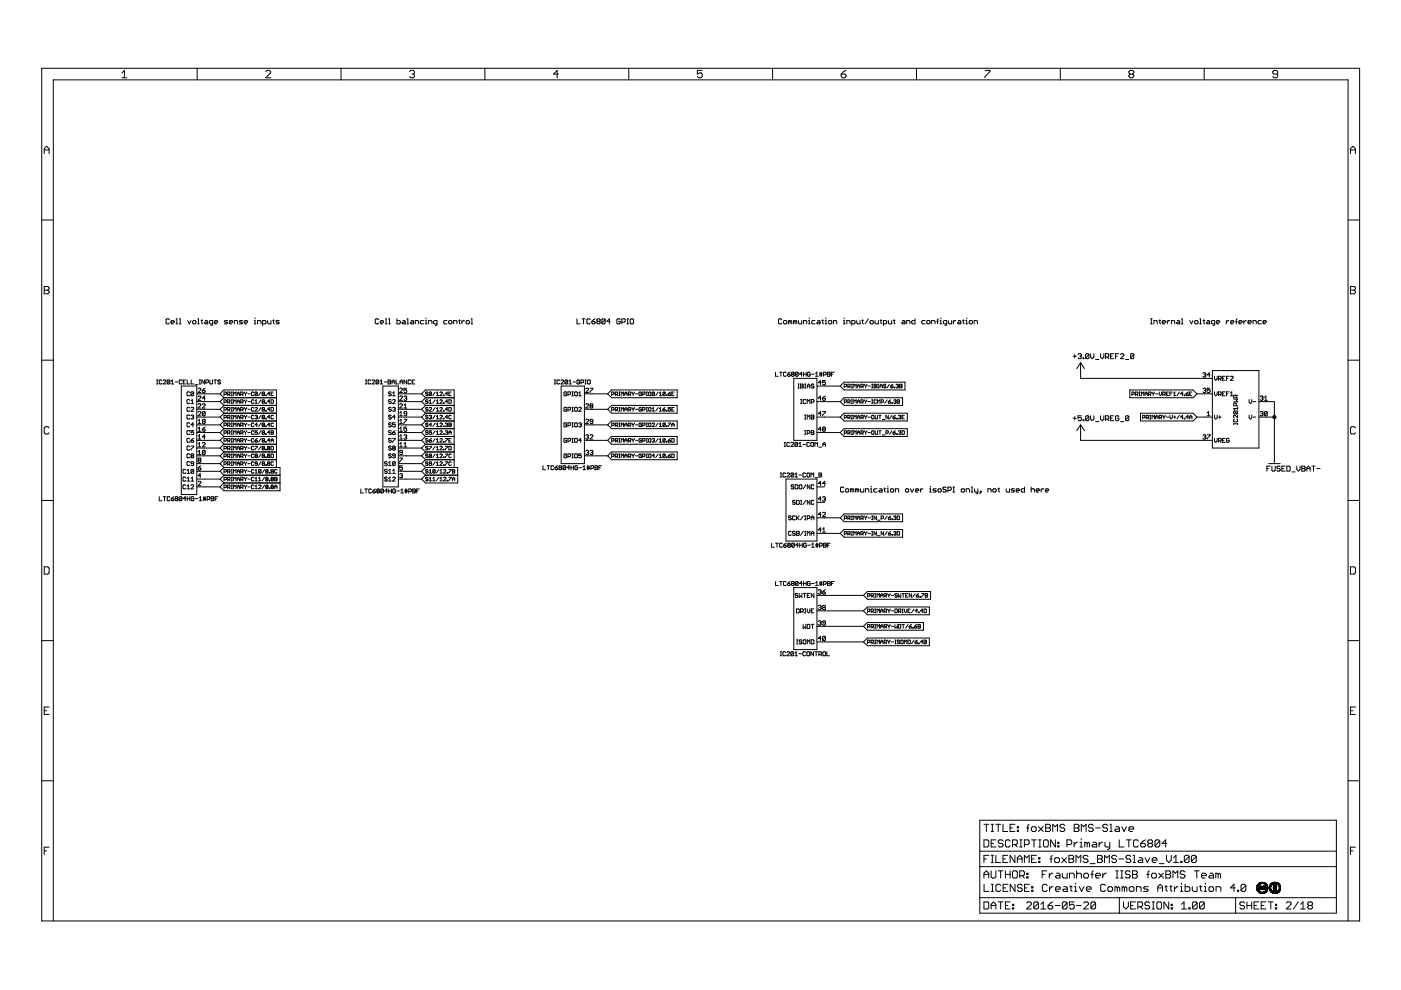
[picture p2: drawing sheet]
<svg xmlns="http://www.w3.org/2000/svg" width="297mm" height="210mm" viewBox="0 0 297 210" stroke-linecap="round" stroke-linejoin="round" font-family="sans-serif">
<g fill="none" stroke="#000" stroke-width=".21">
<path d="M8.8 14.5h279.5v180.8h-279.5zM25.8 15.5l.6-.6v1.6M25.8 16.5h1.1M41.8 14.5v2.4M56.3 15.2l.3-.3h.5l.3 .3v.3l-1.1 1h1.1M72.3 14.5v2.4M86.8 15.2l.3-.3h.5l.3 .3v.3l-.3 .2M87.4 15.7h.2M87.6 15.7l.3 .3v.2l-.3 .3h-.5l-.3-.3M102.8 14.5v2.4M118.4 15.7h-1.1l.8-.8v1.6M133.3 14.5v2.4"/>
<path d="M148.9 14.9h-1.1v.8l.6-.2h.2l.3 .2v.5l-.3 .3h-.5l-.3-.3M163.8 14.5v2.4M178.4 15.7h.7l.3 .3v.2l-.3 .3h-.5l-.2-.3zM179.4 14.9l-.5 .3-.5 .5M194.3 14.5v2.4M208.9 14.9h1v.3l-1 1v.3M224.8 14.5v2.4M239.6 15.7l-.2-.2v-.3l.2-.3h.5l.3 .3v.3l-.3 .2M239.6 15.7l-.2 .3v.2l.2 .3h.5l.3-.3v-.2l-.3-.3M239.6 15.7h.5M255.3 14.5v2.4M270.9 15.7h-.8l-.2-.2v-.3l.2-.3h.5l.3 .3v1l-.3 .3h-.5l-.2-.3"/>
<path d="M9.4 32.6v-1.1l.5-.5 .5 .5v1.1M9.4 31.8h1M286.3 31.8h1.1M286.3 32.6v-1.1l.6-.5 .5 .5v1.1M8.8 46.7h2.5M285.8 46.7h2.5M8.8 76.4h2.5M9.4 60.7h.7l.3 .3v.3l-.3 .2 .3 .3v.2l-.3 .3h-.7zM9.4 61.5h.7M35.9 67.8l-.2-.2h-.3l-.2 .2v.7l.2 .2h.3l.2-.2M36.3 68.3h.7l-.2-.3h-.4l-.1 .1 .1 .6h.4M37.3 67.6h.2v1.1"/>
<path d="M37.3 68.7h.4M38 67.6h.2v1.1M38 68.7h.4M39.8 68l.3 .7 .4-.7M40.9 68.1l.1-.1h.4l.2 .1v.4l-.2 .2h-.4zM41.9 67.6h.2v1.1M41.9 68.7h.3M42.6 68h.4M42.8 67.8v.7l.2 .2M43.5 68l.5 .1v.6h-.5l-.2-.2 .2-.2h.5M45.1 68.7h-.5l-.2-.2v-.4l.2-.1h.5v.8l-.4 .2M45.4 68.3h.7l-.1-.3h-.4l-.2 .1 .2 .6h.4"/>
<path d="M48.3 68h-.6l-.1 .1 .1 .2h.4l.2 .2-.2 .2h-.5M48.6 68.3h.7l-.2-.3h-.3l-.2 .1 .2 .6h.3M49.7 68.7v-.7h.5l.2 .1v.6M51.4 68h-.5l-.2 .1 .2 .2h.4l.1 .2-.1 .2h-.6M51.8 68.3h.7l-.2-.3h-.3l-.2 .1 .2 .6h.3M53.9 68h.2v.7M53.9 68.7h.4M54.1 67.4v.2M54.6 68.7v-.7h.5l.2 .1v.6M55.7 68.7h.5l.2-.2v-.4l-.2-.1h-.5v1M56.7 68v.5l.2 .2h.5v-.7M57.8 68h.3"/>
<path d="M58 67.8v.7l.1 .2M59.2 68h-.5l-.2 .1 .7 .4-.2 .2h-.5M80.3 67.8l-.2-.2-.5 .2v.7l.2 .2h.3l.2-.2M80.6 68.3h.7l-.1-.3h-.4l-.2 .1 .2 .6h.4M81.7 67.6h.2v1.1M81.7 68.7h.3M82.4 67.6h.2v1.1M82.4 68.7h.4M84.2 67.6v1.1h.5l.2-.2v-.4l-.2-.1h-.5M85.4 68l.5 .1v.6h-.5l-.2-.2 .2-.2h.5M86.3 67.6h.2v1.1M86.3 68.7h.3"/>
<path d="M87.2 68h.3l.2 .1v.6h-.5l-.2-.2 .2-.2h.5M88.1 68.7v-.7h.5l.2 .1v.6M89.8 68h-.5l-.2 .1 .2 .6h.5M90.2 68.7h.3M90.2 68h.1v.7M90.3 67.4v.2M90.9 68.7v-.7h.5l.2 .1v.6M92.6 68.7h-.5l-.2-.2v-.4l.2-.1h.5v.8l-.3 .2M94.8 68h-.6l-.1 .1 .1 .6h.6M95.3 68l.5 .1v.4l-.2 .2h-.3l-.2-.2v-.4zM96.2 68.7v-.7h.5l.2 .1v.6M97.2 68h.4"/>
<path d="M97.4 67.8v.7l.2 .2M97.9 68v.7M98.5 68l-.6 .3M98.8 68.1l.2-.1h.4l.1 .1v.4l-.1 .2h-.4zM99.9 67.6h.2v1.1M99.9 68.7h.3M122.3 67.6v1.1h.7M123.4 67.6h.7M123.7 67.6v1.1M125.1 67.8l-.2-.2h-.3l-.2 .2v.7l.2 .2h.3l.2-.2M125.5 68.1h.5l.2 .4-.2 .2h-.3zM126.2 67.6l-.7 .5"/>
<path d="M126.7 68.1l-.1-.1 .1-.4h.4l.2 .2-.2 .3M126.7 68.1l-.1 .2 .1 .4h.4l.2-.2-.2-.4M126.7 68.1h.4M128.3 67.8l-.2-.2h-.3l-.2 .2v.7M128.3 67.8v.7l-.2 .2h-.3l-.2-.2M128.3 67.8l-.7 .7M129.4 68.1h-.7l.5-.5v1.1M131.5 67.8l-.2-.2h-.3l-.2 .2v.7l.2 .2h.3l.2-.2v-.4h-.4M131.8 68.3h.6l.1-.2v-.3l-.1-.2h-.6v1.1M132.9 67.6h.4M132.9 68.7h.4M133.1 67.6v1.1"/>
<path d="M133.6 67.8l.2-.2 .5 .2v.7l-.2 .2h-.3l-.2-.2zM164.4 78.9v.9h.6M165.3 78.9h.5M165.6 78.9v.9M165.8 67.8l-.2-.2h-.4l-.1 .2v.7l.1 .2h.4l.2-.2M166.3 68l.5 .1v.4l-.2 .2h-.3l-.2-.2v-.4zM166.7 79.1l-.1-.2-.5 .2v.5l.2 .2 .4-.2M167 79.3h.4l.1 .3-.4 .2zM167.5 68.1l.2-.1 .2 .1v.6M167.5 68.1l-.3-.1v.7M167.5 68.1v.6M167.5 78.9l-.5 .4"/>
<path d="M168 79.3l-.2-.1 .2-.3 .4 .2-.1 .2M168 79.3l-.2 .2 .2 .3 .4-.2-.1-.3M168 79.3h.3M168.6 68.1l-.4-.1v.7M168.6 68.1v.6M168.6 68.1l.2-.1 .1 .1v.6M169.2 79.1l-.4-.2-.1 .2v.5M169.2 79.1l-.1 .7-.4-.2M169.2 79.1l-.5 .5M169.3 68v.5l.2 .2h.5v-.7M170.1 79.3h-.6l.4-.4v.9M170.3 68.7v-.7h.6l.1 .1v.6"/>
<path d="M170.4 78.9v.9M170.4 79.3h.5M170.9 78.9v.9M171.4 68.7h.3M171.4 68h.2v.7M171.6 67.4v.2M171.8 79.1l-.2-.2-.4 .2 .1 .7 .5-.2v-.3h-.3M172.1 79.3h.5M172.8 68h-.5l-.2 .1 .2 .6h.5M172.9 79.2l.3-.3v.9M172.9 79.8h.6M173.4 68h.3l.2 .1v.6h-.5l-.2-.2 .2-.2h.5"/>
<path d="M173.8 79.2h.5M173.8 79.5h.5M173.9 78.9v.9M174.2 78.9v.9M174.2 68h.4M174.4 67.8v.7l.2 .2M174.6 79.5h.4l.2-.2-.2-.4h-.4v.9M174.9 68.7h.4M174.9 68h.2v.7M175.1 67.4v.2M175.5 78.9h.4l.1 .2-.1 .2 .1 .3-.1 .2h-.4zM175.5 79.3h.4"/>
<path d="M175.6 68.1l.2-.1h.4l.1 .1v.4l-.1 .2h-.4zM176.3 79.3h.3M176.7 68.7v-.7h.5l.2 .1v.6M176.9 78.9h-.6v.9M178.8 68h.2v.7M178.8 68.7h.4M179 67.4v.2M179.5 68.7v-.7h.5l.2 .1v.6M180.6 68.7h.5l.2-.2v-.4l-.2-.1h-.5v1M181.7 68v.5l.1 .2h.6v-.7M182.7 68h.3M182.9 67.8v.7l.1 .2"/>
<path d="M184.1 67.6l-.7 1.1M184.6 68h.4l.2 .1-.2 .6h-.4l-.1-.2v-.4zM185.5 68v.5l.2 .2h.5v-.7M186.6 68h.3M186.8 67.8v.7l.1 .2M187.3 68.7h.5l.2-.2v-.4l-.2-.1h-.5v1M188.4 68v.5l.1 .2h.6v-.7M189.4 68h.4M189.6 67.8v.7l.2 .2M191.3 68h.4l.2 .1v.6h-.6l-.1-.2 .1-.2h.6M192.2 68.7v-.7h.6l.1 .1v.6M194 67.6v1.1h-.5l-.2-.2v-.4l.2-.1h.5"/>
<path d="M196.1 68h-.5l-.2 .1v.4l.2 .2h.5M196.5 68.1l.5-.1 .2 .1v.4l-.2 .2h-.3l-.2-.2zM197.5 68.7v-.7h.6l.1 .1v.6M198.6 68.1h.3M198.9 67.6l-.1 .2v.9M199.3 68.7h.3M199.3 68h.2v.7M199.5 67.4v.2M200.7 68.7h-.5l-.2-.2v-.4l.2-.1h.5v.8l-.3 .2M201.1 68v.5l.2 .2h.5v-.7M202.1 68v.7M202.6 68l-.5 .3"/>
<path d="M203.2 68h.3l.2 .1v.6h-.5l-.2-.2 .2-.2h.5M204.1 68h.3M204.2 67.8v.7l.2 .2M204.8 68.7h.3M204.8 68h.2v.7M205 67.4v.2M205.5 68.1l.2-.1h.3l.2 .1v.4l-.2 .2h-.3zM206.5 68.7v-.7h.6l.1 .1v.6M227.5 75.5h.7M227.9 75.2v.7M228.6 75.2l.1-.2h.4l.2 .2-.2 .3M228.9 75.5h.2"/>
<path d="M229.1 75.5l.2 .2-.2 .4-.5-.2M229.1 76.9v3.3h27.9M229.1 76.9l.8 1.3M229.1 76.9l-.8 1.3M229.6 75.9h.2v.2h-.2zM230.9 75.2l-.2-.2h-.4l-.1 .2v.7M230.9 75.2v.7l-.2 .2h-.4l-.1-.2M230.9 75.2l-.7 .7M231.2 75v.7l.4 .4 .3-.4v-.7M232.3 76.2h.7M233.3 75v.7l.4 .4 .3-.4v-.7M234.4 75.7h.5l.2-.2-.2-.5h-.5v1.1"/>
<path d="M234.7 75.7l.4 .4M235.5 75.5h.3M236.2 75h-.7v1.1h.7M236.5 75.5h.4M237.2 75h-.7v1.1M237.6 75.2l.1-.2h.4l.2 .2v.2l-.7 .7h.7M238.6 76.2h.7M240.4 75.2l-.2-.2h-.3l-.2 .2v.7M240.4 75.2v.7l-.2 .2h-.3l-.2-.2M240.4 75.2l-.7 .7M243.9 67.6h.4M243.9 68.7h.4"/>
<path d="M244.1 67.6v1.1M244.6 68.7v-.7h.6l.1 .1v.6M245.7 68h.4M245.9 67.8v.7l.2 .2M246.4 68.3h.7l-.1-.3h-.4l-.2 .1 .2 .6h.4M247.5 68v.7M248 68l-.5 .3M248.4 68.7v-.7h.5l.2 .1v.6M249.6 68l.5 .1v.6h-.5l-.2-.2 .2-.2h.5M250.5 67.6h.2v1.1M250.5 68.7h.3M252.2 68l.4 .7 .3-.7"/>
<path d="M253.3 68.1l.2-.1h.3l.2 .1v.4l-.2 .2h-.3zM254.4 67.6h.1v1.1M254.4 68.7h.3M255 79.2l.5-.2 .2 .2-.2 .3M255.1 68h.3M255.2 67.8v.7l.2 .2M255.3 79.5h.2M255.5 79.5l.2 .2-.2 .2-.5-.1M255.9 68h.4l.2 .1v.6h-.6l-.1-.2 .1-.2h.6M256.6 79.5h-.7l.5-.5v.9M257 78.6h9.9v16.4h-9.9zM257.5 79.8v.5l.3 .3 .3-.3v-.5"/>
<path d="M257.5 68.7h-.5l-.2-.2v-.4l.2-.1h.5v.8l-.3 .2M257.9 68.3h.7l-.2-.3h-.3l-.2 .1 .2 .6h.3M259.8 79.8h-.6v.8h.6M260 68v.7M260.5 68l-.5 .3M260.6 79.8h-.6v.8M260.9 79.9l.1-.1 .5 .1-.6 .7h.6M260.9 68.3h.7l-.2-.3h-.3l-.2 .1 .2 .6h.3M262 68.1h.3M262.3 67.6l-.2 .2v.9M262.7 68.3h.7l-.2-.3h-.4l-.1 .1 .1 .6h.4M263.7 68v.7"/>
<path d="M264.2 68l-.5 .3M264.6 68.3h.7l-.2-.3h-.3l-.2 .1 .2 .6h.3M265.7 68.7v-.7h.5l.2 .1v.6M267.4 68h-.5l-.2 .1 .2 .6h.5M267.8 68.3h.7l-.2-.3h-.4l-.1 .1 .1 .6h.4M285.8 76.4h2.5M286.3 60.7h.8l.3 .3v.3l-.3 .2 .3 .3v.2l-.3 .3h-.8zM286.3 61.5h.8M10.4 90.7l-.3-.2h-.5l-.2 .2v1.1l.2 .2h.5l.3-.2M33.2 81.4h.3M33.2 80.6h.3M33.3 80.6v.8"/>
<path d="M34.3 80.7l-.1-.1-.4 .1v.6l.1 .1 .4-.1M34.6 80.7l.1-.1 .5 .1-.6 .7h.6M36 80.7l-.4-.1-.1 .7M36 80.7v.6l-.1 .1-.4-.1M36 80.7l-.5 .6M36.3 81.4h.6M36.3 80.8l.3-.2v.8M37.1 81h.6M38.4 81.9h3.3v23h-3.3zM38.6 80.7l-.2-.1-.4 .1v.6l.1 .1 .5-.1M38.8 81h.3M39.4 99.7l-.2-.2-.4 .2v.5l.1 .2 .5-.2"/>
<path d="M39.4 80.6h-.6v.8h.6M39.6 99.8l.3-.3v.9M39.7 80.6v.8h.6M40.2 88.1l-.1-.1-.5 .1v.6l.2 .2 .4-.2M40.2 84.9l-.1-.2-.5 .2v.5l.2 .2 .4-.2M40.2 83.2l-.1-.1-.5 .1v.6l.2 .1 .4-.1M40.2 86.5l-.1-.1-.5 .1v.6l.2 .1 .4-.1M40.2 93.1l-.1-.2-.5 .2v.5l.2 .2 .4-.2M40.2 94.7l-.1-.1-.5 .1v.6l.2 .1 .4-.1M40.2 89.8l-.1-.2-.5 .2v.6l.2 .1 .4-.1M40.2 91.4l-.1-.1-.5 .1v.6l.2 .1 .4-.1M40.2 98l-.1-.1-.5 .1v.6l.2 .1 .4-.1"/>
<path d="M40.2 96.4l-.1-.2-.5 .2v.5l.2 .2 .4-.2M40.5 85.6h.6M40.5 88.1l.4-.1 .2 .1-.2 .3M40.5 93.4h.4l.2 .2-.5 .2zM40.5 85l.3-.3v.9M40.5 86.5l.1-.1 .5 .1-.6 .7h.6M40.5 94.6h.6l-.6 .8M40.5 80.6v.8h.6M40.6 96.6l-.1-.1 .1-.3 .5 .2-.2 .2M40.6 96.6l-.1 .2 .1 .3 .5-.2-.2-.3M40.6 96.6h.3M40.8 88.4h.1"/>
<path d="M40.9 88.4l.2 .2-.2 .3-.4-.2M41.1 92.9l-.6 .5M41.1 99.7v.5l-.2 .2-.4-.2M41.1 83.2v.6l-.2 .1-.4-.1M41.1 98.3h-.5l-.1-.2 .1-.2 .5 .1v.6l-.2 .1-.4-.1M41.1 91.3h-.6v.4l.3-.1 .3 .1-.2 .4-.4-.1M41.1 90.1h-.6l.4-.5v.9M41.1 83.2l-.2-.1-.4 .1v.6M41.1 99.7l-.5-.2-.1 .2v.5M41.1 99.7l-.6 .5M41.1 83.2l-.6 .6M41.4 81.6h.6"/>
<path d="M41.7 85.2h5M41.7 99.9h5M41.7 98.3h5M41.7 96.6h5M41.7 95h5M41.7 93.4h5M41.7 91.7h5M41.7 90.1h5M41.7 88.4h5M41.7 86.8h5M41.7 83.5h5M42 87.4l.1-.2 .5 .2-.6 .8h.6"/>
<path d="M42 82.5l.1-.2 .5 .2-.6 .7h.6M42 84.1l.1-.1 .5 .1-.6 .8h.6M42 85.8l.1-.2 .5 .2-.6 .7h.6M42 99.2h.4l.2 .3-.5 .2zM42 89.2l.3-.3v.9M42 90.8l.3-.2v.8M42 92.5l.3-.3v.9M42 94.1l.3-.3v.9M42 95.8l.3-.3v.9M42 89.8h.6M42 91.4h.6M42 93.1h.6"/>
<path d="M42 94.7h.6M42 96.4h.6M42.1 97.6l-.1-.2 .1-.3 .5 .2-.2 .3M42.1 97.6l-.1 .1 .1 .3 .5-.1-.2-.3M42.1 97.6h.3M42.2 81.4h.3M42.2 80.6h.3M42.4 80.6v.8M42.6 98.8l-.6 .4M42.9 82.8h.4l.2 .3-.4 .1zM42.9 85.8l.2-.2 .4 .2-.6 .7h.6M42.9 91h.4l.2 .3-.4 .1z"/>
<path d="M42.9 94l.2-.2 .4 .2-.6 .7h.6M43.1 89.3h.2M43.1 89.3l-.2-.1 .2-.3 .4 .1-.2 .3M43.1 89.3l-.2 .2 .2 .3 .4-.1-.2-.4M43.4 80.6v.8l-.6-.8v.8M43.5 87.4v.6l-.2 .2-.4-.2M43.5 95.6v.6l-.2 .2-.4-.2M43.5 84.4h-.6l.4-.4v.9M43.5 92.6h-.6l.4-.4v.9M43.5 87.4l-.2-.2-.4 .2v.6M43.5 95.6l-.4-.1-.2 .1v.6M43.5 87.4l-.6 .6"/>
<path d="M43.5 90.6l-.6 .4M43.5 95.6l-.6 .6M43.5 82.3l-.6 .5M43.6 81.1h.5l.1-.4-.1-.1h-.5v.8M44.5 80.6v.7l.1 .1 .5-.1v-.7M45.3 80.6h.6M45.6 80.6v.8M46.7 83.5l.8-.8h11.1v16.4M46.7 91.7l.8 .8M46.7 93.4l.8 .8M46.7 95l.8 .8M46.7 86.8l.8 .8"/>
<path d="M46.7 98.3l.8 .8M46.7 99.9l.8 .9M46.7 96.6l.8 .9M46.7 83.5l.8 .8M46.7 88.4l.8 .9M46.7 90.1l.8 .8M46.7 85.2l.8 .8M46.8 80.7l-.5-.1-.1 .2 .4 .2 .2 .3-.2 .1-.4-.1M47.5 84.3h11.1M47.5 99.1h11.9v5h-11.9l-.8-.9M47.5 99.1l-.8 .8M47.5 97.5l-.8 .8"/>
<path d="M47.5 97.5h11.1M47.5 95.8l-.8 .8M47.5 95.8h11.1M47.5 94.2l-.8 .8M47.5 94.2h11.1M47.5 92.5l-.8 .9M47.5 92.5h11.1M47.5 90.9l-.8 .8M47.5 90.9h11.1M47.5 89.3l-.8 .8M47.5 89.3h11.1M47.5 87.6l-.8 .8"/>
<path d="M47.5 87.6h11.1M47.5 86l-.8 .8M47.5 86h11.1M47.5 84.3l-.8 .9M47.5 95.1h.4l.1-.3-.5-.2v.8M47.5 83.6l.5-.1-.1-.4h-.4v.8M47.5 93.5l.5-.1-.1-.4h-.4v.7M47.5 85.3h.4l.1-.4-.5-.1v.7M47.5 96.8h.4l.1-.4-.5-.1v.7M47.5 86.9l.5-.1-.1-.4h-.4v.8M47.5 91.8l.5-.1-.1-.4h-.4v.8M47.5 88.6l.5-.2-.1-.3h-.4v.7"/>
<path d="M47.5 90.2h.4l.1-.4-.5-.1v.7M47.5 98.4l.5-.1-.1-.4h-.4v.8M48.3 95.1h.3l.2-.3-.5-.2v.8M48.3 85.3h.3l.2-.4-.5-.1v.7M48.3 96.8h.3l.2-.4-.5-.1v.7M48.3 91.8l.5-.1-.2-.4h-.3v.8M48.3 88.6l.5-.2-.2-.3h-.3v.7M48.3 83.6l.5-.1-.2-.4h-.3v.8M48.3 86.9l.5-.1-.2-.4h-.3v.8M48.3 90.2h.3l.2-.4-.5-.1v.7M48.3 93.5l.5-.1-.2-.4h-.3v.7M48.3 98.4l.5-.1-.2-.4h-.3v.8"/>
<path d="M48.5 95.1l.3 .3M48.5 93.5l.3 .2M48.5 91.8l.3 .3M48.5 98.4l.3 .3M48.5 88.6l.3 .2M48.5 96.8l.3 .2M48.5 86.9l.3 .3M48.5 90.2l.3 .2M48.5 85.3l.3 .2M48.5 83.6l.3 .3M49 88.8h.3M49 87.2h.3"/>
<path d="M49 85.5h.3M49 99.6h.3M49 97.9h.3M49 98.7h.3M49 96.3h.3M49 97h.3M49 94.6h.3M49 95.4h.3M49 93h.3M49 93.7h.3M49 91.3h.3M49 92.1h.3"/>
<path d="M49 89.7h.3M49 90.4h.3M49 88.1h.3M49 86.4h.3M49 84.8h.3M49 83.1h.3M49 83.9h.3M49.1 83.1v.8M49.1 84.8v.7M49.1 86.4v.8M49.1 88.1v.7M49.1 89.7v.7"/>
<path d="M49.1 91.3v.8M49.1 93v.7M49.1 94.6v.8M49.1 96.3v.7M49.1 97.9v.8M49.1 99.6v.7M49.5 93.7v-.7l.3 .2 .2-.2v.7M49.5 83.9v-.8l.3 .3 .2-.3v.8M49.5 97v-.7l.3 .2 .2-.2v.7M49.5 98.7v-.8l.3 .3 .2-.3v.8M49.5 85.5v-.7l.3 .2 .2-.2v.7M49.5 90.4v-.7l.3 .3 .2-.3v.7"/>
<path d="M49.5 87.2v-.8l.3 .3 .2-.3v.8M49.5 88.8v-.7l.3 .2 .2-.2v.7M49.5 92.1v-.8l.3 .3 .2-.3v.8M49.5 95.4v-.8l.3 .3 .2-.3v.8M50.3 85.2h.5M50.3 83.9v-.5l.2-.3 .3 .3v.5M50.3 85.5v-.5l.2-.2 .3 .2v.5M50.3 87.2v-.5l.2-.3 .3 .3v.5M50.3 88.8v-.5l.2-.2 .3 .2v.5M50.3 90.4v-.4l.2-.3 .3 .3v.4M50.3 92.1v-.5l.2-.3 .3 .3v.5M50.3 93.7v-.5l.2-.2 .3 .2v.5"/>
<path d="M50.3 95.4v-.5l.2-.3 .3 .3v.5M50.3 97v-.5l.2-.2 .3 .2v.5M50.3 98.7v-.5l.2-.3 .3 .3v.5M50.3 99.9h.5M50.3 98.3h.5M50.3 96.6h.5M50.3 95h.5M50.3 93.4h.5M50.3 91.7h.5M50.3 90.1h.5M50.3 88.4h.5M50.3 86.8h.5"/>
<path d="M50.3 83.5h.5M51 98.4l.5-.1-.1-.4h-.4v.8M51 83.6l.5-.1-.1-.4h-.4v.8M51 85.3h.4l.1-.4-.5-.1v.7M51 86.9l.5-.1-.1-.4h-.4v.8M51 88.6l.5-.2-.1-.3h-.4v.7M51 90.2h.4l.1-.4-.5-.1v.7M51 91.8l.5-.1-.1-.4h-.4v.8M51 93.5l.5-.1-.1-.4h-.4v.7M51 95.1h.4l.1-.3-.5-.2v.8M51 96.8h.4l.1-.4-.5-.1v.7M51.3 96.8l.2 .2"/>
<path d="M51.3 93.5l.2 .2M51.3 95.1l.2 .3M51.3 98.4l.2 .3M51.3 90.2l.2 .2M51.3 91.8l.2 .3M51.3 88.6l.2 .2M51.3 86.9l.2 .3M51.3 85.3l.2 .2M51.3 83.6l.2 .3M51.8 96.3l.2 .3M51.8 97.9l.2 .4M51.8 83.1l.2 .4"/>
<path d="M51.8 84.8l.2 .4M51.8 86.4l.2 .4M51.8 88.1l.2 .3M51.8 89.7l.2 .4M51.8 91.3l.2 .4M51.8 93l.2 .4M51.8 94.6l.2 .4M51.8 99.6l.2 .3M52 83.5v.4M52 85.2v.3M52 86.8v.4M52 88.4v.4"/>
<path d="M52 90.1v.3M52 91.7v.4M52 93.4v.3M52 95v.4M52 96.6v.4M52 98.3v.4M52 99.9v.4M52.3 88.1l-.3 .3M52.3 83.1l-.3 .4M52.3 84.8l-.3 .4M52.3 86.4l-.3 .4M52.3 89.7l-.3 .4"/>
<path d="M52.3 91.3l-.3 .4M52.3 93l-.3 .4M52.3 94.6l-.3 .4M52.3 96.3l-.3 .3M52.3 97.9l-.3 .4M52.3 99.6l-.3 .3M52.6 85.2h.5M52.6 99.9h.5M52.6 98.3h.5M52.6 96.6h.5M52.6 95h.5M52.6 93.4h.5"/>
<path d="M52.6 91.7h.5M52.6 90.1h.5M52.6 88.4h.5M52.6 86.8h.5M52.6 83.5h.5M53.8 88.2l-.1-.1-.4 .1 .1 .6 .4-.1M53.8 89.8l-.1-.1-.4 .1 .1 .6 .4-.1M53.8 99.7h-.5l.1 .6 .4-.1M53.8 86.5l-.1-.1-.4 .1 .1 .7 .4-.2M53.8 84.9l-.1-.1-.4 .1 .1 .6 .4-.1M53.8 83.2l-.1-.1-.4 .1 .1 .7 .4-.1M53.8 91.5l-.1-.2-.4 .2 .1 .6 .4-.1"/>
<path d="M53.8 93.1l-.1-.1-.4 .1 .1 .6 .4-.1M53.8 94.8l-.1-.2-.4 .2 .1 .6 .4-.2M53.8 96.4l-.1-.1-.4 .1 .1 .6 .4-.1M53.8 98l-.1-.1-.4 .1 .1 .7 .4-.1M54.1 88.2l.3-.1 .2 .1-.2 .2M54.1 86.5l.1-.1 .4 .1-.5 .7h.5M54.1 85.5h.5M54.1 85l.2-.2v.7M54.1 99.8l.2-.2v.7M54.1 93.4h.3l.2 .2-.4 .1zM54.1 94.6h.5l-.5 .8M54.2 96.6l-.1 .2 .1 .2 .4-.1-.2-.3"/>
<path d="M54.2 96.6l-.1-.1 .1-.2 .4 .1-.2 .2M54.2 96.6h.2M54.3 88.4h.1M54.4 88.4l.2 .2-.2 .2-.3-.1M54.6 83.2l-.5 .6M54.6 90.1h-.5l.3-.4v.7M54.6 98.3h-.4l-.1-.1 .1-.3 .4 .1v.6l-.2 .1-.3-.1M54.6 83.2l-.2 .7-.3-.1M54.6 91.3h-.5v.4l.2-.1 .3 .1-.2 .4-.3-.1M54.6 83.2l-.4-.1-.1 .7M54.6 93l-.5 .4M55.3 99.7v.5l-.1 .1-.4-.1"/>
<path d="M55.3 99.7h-.5v.5M55.3 99.7l-.5 .5M55.3 97.9l-.5 .8M55.3 96.3l-.5 .7M55.3 94.6l-.5 .8M55.3 93l-.5 .7M55.3 91.3l-.5 .8M55.3 89.7l-.5 .7M55.3 88.1l-.5 .7M55.3 86.4l-.5 .8M55.3 84.8l-.5 .7M55.3 83.1l-.5 .8"/>
<path d="M55.7 88.4l-.1 .2 .1 .2 .4-.1-.1-.3M55.7 95l-.1 .1 .1 .3 .4-.2-.1-.2M55.7 90.1l-.1-.1 .1-.3 .4 .1-.1 .3M55.7 85.2l-.1-.2 .1-.2 .4 .1-.1 .3M55.7 86.8l-.1 .1 .1 .3 .4-.2-.1-.2M55.7 85.2l-.1 .1 .1 .2 .4-.1-.1-.2M55.7 85.2h.3M55.7 95l-.1-.1 .1-.3 .4 .2-.1 .2M55.7 98.3l-.1-.1 .1-.3 .4 .1-.1 .3M55.7 98.3l-.1 .1 .1 .3 .4-.1-.1-.3M55.7 93.4l-.1-.2 .1-.2 .4 .1-.1 .3M55.7 96.6l-.1-.1 .1-.2 .4 .1-.1 .2"/>
<path d="M55.7 96.6l-.1 .2 .1 .2 .4-.1-.1-.3M55.7 91.7l-.1-.1 .1-.3 .4 .2-.1 .2M55.7 98.3h.3M55.7 83.5l-.1-.1 .1-.3 .4 .1-.1 .3M55.7 83.5l-.1 .1 .1 .3 .4-.1-.1-.3M55.7 86.8l-.1-.1 .1-.3 .4 .1-.1 .3M55.7 88.4l-.1-.1 .1-.2 .4 .1-.1 .2M55.7 90.1l-.1 .1 .1 .2 .4-.1-.1-.2M55.7 91.7l-.1 .1 .1 .3 .4-.1-.1-.3M55.7 93.4l-.1 .1 .1 .2 .4-.1-.1-.2M55.7 96.6h.3M55.7 95h.3"/>
<path d="M55.7 93.4h.3M55.7 91.7h.3M55.7 90.1h.3M55.7 88.4h.3M55.7 86.8h.3M55.7 83.5h.3M56.1 99.6l-.5 .7M56.3 88.7l.2 .1zM56.3 87l.2 .2zM56.3 85.4l.2 .1zM56.3 83.8l.2 .1zM56.3 90.3l.2 .1z"/>
<path d="M56.3 92l.2 .1zM56.3 93.6l.2 .1zM56.3 95.2l.2 .2zM56.3 96.9l.2 .1zM56.3 98.6l.2 .1zM56.5 99.9v.4l.3-.1-.1-.3M56.5 99.9v-.3l.3 .1-.1 .2M56.5 99.9h.2M56.8 98.3l-.1-.1 .1-.3 .4 .1-.1 .3M56.8 96.6l-.1-.1 .1-.2 .4 .1-.1 .2M56.8 95l-.1-.1 .1-.3 .4 .2-.1 .2M56.8 95l-.1 .1 .1 .3 .4-.2-.1-.2"/>
<path d="M56.8 96.6l-.1 .2 .1 .2 .4-.1-.1-.3M56.8 98.3l-.1 .1 .1 .3 .4-.1-.1-.3M56.8 98.3h.3M56.8 96.6h.3M56.8 95h.3M57.2 85.2h-.5l.4-.4v.7M57.2 83.5h-.5l.4-.4v.8M57.2 86.8h-.5l.4-.4v.8M57.2 88.4h-.5l.4-.3v.7M57.2 90.1h-.5l.4-.4v.7M57.2 91.7h-.5l.4-.4v.8M57.2 93.4h-.5l.4-.4v.7"/>
<path d="M57.5 91.3l.5 .2-.2 .6h-.3zM57.5 86.4l.5 .1-.2 .7h-.3zM57.5 84.8l.5 .1-.2 .6h-.3zM57.5 93.7v-.5l.2-.2 .3 .2v.5M57.5 94.6l.5 .2-.2 .6h-.3zM57.5 96.3l.5 .1-.2 .6h-.3zM57.5 93.4h.5M57.5 91.7h.3M57.5 83.5h.2M57.6 99.9l-.1 .2 .1 .2 .4-.1-.2-.3M57.6 99.9l-.1-.1 .1-.2 .4 .1-.2 .2M57.6 99.9h.2"/>
<path d="M58 88.2l-.2-.1-.3 .1 .1 .6 .4-.1M58 83.1h-.5v.8h.5M58 89.8l-.2-.1-.3 .1 .1 .6 .4-.1M58 98l-.2-.1-.3 .1 .1 .7 .4-.1M58.7 99.7h-.5v.5l.2 .1 .3-.1M77.5 81.4h.3M77.5 80.6h.3M77.6 80.6v.8M78.6 80.7l-.1-.1-.5 .1v.6l.2 .1 .4-.1M78.9 80.7l.1-.1 .5 .1-.6 .7h.6M80.3 80.7v.6l-.1 .1-.5-.1M80.3 80.7l-.4-.1-.2 .1v.6"/>
<path d="M80.3 80.7l-.6 .6M80.6 81.4h.6M80.6 80.8l.3-.2v.8M81.2 81.9h3.3v21.3h-3.3zM81.4 81h.6M82.1 99.7l-.4-.2-.2 .3 .5 .1 .1 .3-.1 .2-.5-.2M82.1 98l-.1-.1-.5 .1 .2 .3 .4 .1-.1 .3-.5-.1M82.3 80.6h.4l.1 .1-.1 .7h-.4zM82.3 81h.4M82.4 98.7h.6M82.4 98.1l.3-.2v.8M82.4 99.8l.3-.3v.9"/>
<path d="M83 88.1l-.2-.1-.4 .1 .1 .3 .5 .2-.2 .3-.4-.2M83 84.9l-.5-.2-.1 .3 .4 .2 .2 .2-.2 .2-.4-.2M83 94.7l-.5-.1-.1 .3 .4 .1 .2 .3-.2 .1-.4-.1M83 89.8l-.5-.2-.1 .3 .4 .2 .2 .3-.2 .1-.4-.1M83 96.4l-.5-.2-.1 .3 .4 .1 .2 .3-.2 .2-.4-.2M83 93.1l-.2-.2-.4 .2 .1 .3 .5 .1-.2 .3-.4-.2M83 91.4l-.5-.1-.1 .3 .4 .1 .2 .3-.2 .1-.4-.1M83 86.5l-.5-.1-.1 .2 .4 .2 .2 .3-.2 .1-.4-.1M83 83.2l-.2-.1-.4 .1 .1 .3 .5 .2-.2 .2-.4-.1M83.1 81h.6M83.1 81.4v-.6l.3-.2 .3 .2v.6M83.2 84.9l.2-.2 .4 .2-.6 .7h.6"/>
<path d="M83.2 91.7h.5l.1 .3-.4 .1zM83.2 83.9h.6M83.2 86.5l.5-.1 .1 .1-.1 .3M83.2 92.9h.6l-.6 .9M83.2 83.4l.3-.3v.8M83.2 99.8l.3-.3v.9M83.4 95l-.2 .1 .2 .3 .4-.1-.1-.3M83.4 95l-.2-.1 .2-.3 .4 .1-.1 .3M83.4 95h.3M83.5 86.8h.2M83.7 86.8l.1 .1-.1 .3-.5-.1M83.8 89.6h-.6v.5l.3-.2 .3 .2-.1 .4-.5-.1"/>
<path d="M83.8 98l-.1-.1-.5 .1v.6M83.8 98v.6l-.1 .1-.5-.1M83.8 96.6h-.4l-.2-.1 .2-.3 .4 .2v.5l-.1 .2-.5-.2M83.8 88.4h-.6l.5-.4v.9M83.8 91.3l-.6 .4M83.8 98l-.6 .6M84 80.6v.8h.5M84.5 85.2h4.9M84.5 99.9h4.9M84.5 98.3h4.9M84.5 96.6h4.9M84.5 95h4.9"/>
<path d="M84.5 93.4h4.9M84.5 91.7h4.9M84.5 90.1h4.9M84.5 88.4h4.9M84.5 86.8h4.9M84.5 83.5h4.9M84.7 88.2h.6M84.7 84.1l.2-.1 .4 .1-.6 .8h.6M84.7 85.8l.2-.2 .4 .2-.6 .7h.6M84.7 89.8h.6M84.7 91.4h.6M84.7 93.1h.6"/>
<path d="M84.7 94.7h.6M84.7 97.1h.6l-.6 .9M84.7 82.5l.2-.2 .4 .2-.6 .7h.6M84.7 87.6l.3-.4v1M84.7 89.2l.3-.3v.9M84.7 90.8l.3-.2v.8M84.7 92.5l.3-.3v.9M84.7 94.1l.3-.3v.9M84.8 81h.6M84.8 81.4v-.6l.3-.2 .3 .2v.6M85.3 98.8h-.6v.4l.3-.1 .3 .1-.1 .5-.5-.2M85.3 95.9h-.4l-.2-.1 .2-.3 .4 .1v.6l-.1 .2-.5-.2"/>
<path d="M85.6 84.1l.5-.1 .1 .1-.1 .3M85.6 88.9h.6l-.6 .9M85.6 92.3l.5-.1 .1 .1-.1 .3M85.6 86.5h.6M85.6 94.7h.6M85.6 85.9l.3-.3v.9M85.6 94.1l.3-.3v.9M85.9 84.4h.2M85.9 92.6h.2M86.1 84.4l.1 .2-.1 .3-.5-.2M86.1 92.6l.1 .2-.1 .3-.5-.2M86.2 87.7h-.4l-.2-.1 .2-.4 .4 .2v.6l-.1 .2-.5-.2"/>
<path d="M86.2 80.6v.8l-.5-.8v.8M86.2 82.3h-.6v.5l.3-.2 .3 .2-.1 .4-.5-.1M86.2 90.6h-.6v.4l.3-.2 .3 .2-.1 .4-.5-.1M87.1 80.7l-.1-.1-.5 .1v.6l.2 .1 .4-.1M87.4 81h.3M87.9 80.6h-.5v.8h.5M89.4 86.8l.8 .8M89.4 88.4l.8 .9M89.4 83.5l.8-.8h6.1v16.4M89.4 83.5l.8 .8M89.4 85.2l.8 .8M89.4 90.1l.8 .8"/>
<path d="M89.4 91.7l.8 .8M89.4 93.4l.8 .8M89.4 95l.8 .8M89.4 96.6l.8 .9M89.4 98.3l.8 .8M89.4 99.9l.8 .9M90.2 95.8l-.8 .8M90.2 84.3h6.1M90.2 99.1h6.8v3.3h-6.8l-.8-.8M90.2 97.5h6.1M90.2 95.8h6.1M90.2 94.2h6.1"/>
<path d="M90.2 92.5h6.1M90.2 90.9h6.1M90.2 89.3h6.1M90.2 87.6h6.1M90.2 86h6.1M90.2 84.3l-.8 .9M90.2 86l-.8 .8M90.2 87.6l-.8 .8M90.2 89.3l-.8 .8M90.2 90.9l-.8 .8M90.2 92.5l-.8 .9M90.2 94.2l-.8 .8"/>
<path d="M90.2 97.5l-.8 .8M90.2 99.1l-.8 .8M90.7 88.2l-.3-.1-.2 .2 .4 .1 .1 .3-.1 .1-.4-.1M90.7 89.8l-.3-.1-.2 .3 .4 .1 .1 .2-.1 .1-.4-.1M90.7 93.1l-.3-.1-.2 .2 .4 .2 .1 .2-.1 .1-.4-.1M90.7 96.4l-.1-.1-.4 .1 .2 .2 .3 .2-.1 .2-.4-.1M90.7 98l-.3-.1-.2 .3 .4 .1 .1 .3-.1 .1-.4-.1M90.7 99.7h-.5l.2 .2 .3 .2-.1 .2-.4-.1M90.7 86.5l-.3-.1-.2 .3 .4 .1 .1 .2-.1 .2-.4-.2M90.7 84.9l-.1-.1-.4 .1 .2 .3 .3 .1-.1 .2-.4-.1M90.7 83.2l-.3-.1-.2 .3 .4 .1 .1 .3-.1 .1-.4-.1M90.7 91.5l-.3-.2-.2 .3 .4 .1 .1 .3-.1 .1-.4-.1"/>
<path d="M90.7 94.8l-.3-.2-.2 .3 .4 .1 .1 .2-.1 .2-.4-.2M91 86.5l.1-.1 .4 .1-.5 .7h.5M91 88.2l.4-.1 .1 .1-.1 .2M91 85.5h.5M91 85l.2-.2v.7M91 99.8l.2-.2v.7M91 94.6h.5l-.5 .8M91 93.4h.4l.1 .2-.4 .1zM91.1 96.6l-.1-.1 .1-.2 .4 .1-.1 .2M91.1 96.6l-.1 .2 .1 .2 .4-.1-.1-.3M91.1 96.6h.3M91.2 88.4h.2"/>
<path d="M91.4 88.4l.1 .2-.1 .2-.4-.1M91.5 98.3h-.4l-.1-.1 .1-.3 .4 .1v.6l-.1 .1-.4-.1M91.5 91.3h-.5v.4l.2-.1 .3 .1-.1 .4-.4-.1M91.5 90.1h-.5l.4-.4v.7M91.5 83.2l-.4-.1-.1 .7M91.5 83.2l-.1 .7-.4-.1M91.5 83.2l-.5 .6M91.5 93l-.5 .4M92.3 99.7v.5l-.2 .1-.3-.1M92.3 99.7h-.5v.5M92.3 83.1l-.5 .8M92.3 84.8l-.5 .7"/>
<path d="M92.3 86.4l-.5 .8M92.3 88.1l-.5 .7M92.3 89.7l-.5 .7M92.3 91.3l-.5 .8M92.3 93l-.5 .7M92.3 94.6l-.5 .8M92.3 96.3l-.5 .7M92.3 97.9l-.5 .8M92.3 99.7l-.5 .5M92.5 88.8h.5M92.5 91.6l.3-.3v.8M92.5 86.7l.3-.3v.8"/>
<path d="M92.5 87.2h.5M92.5 85.5h.5M92.5 98.7h.5M92.5 97h.5M92.5 95.4h.5M92.5 93.7h.5M92.5 92.1h.5M92.5 90.4h.5M92.5 83.9h.5M92.5 83.4l.3-.3v.8M92.5 85l.3-.2v.7M92.5 88.3l.3-.2v.7"/>
<path d="M92.5 90l.3-.3v.7M92.5 93.2l.3-.2v.7M92.5 94.9l.3-.3v.8M92.5 96.5l.3-.2v.7M92.5 98.2l.3-.3v.8M93 99.6l-.5 .7M93.3 88.2l.1-.1 .4 .1-.5 .6h.5M93.3 89.8l.1-.1 .4 .1-.5 .6h.5M93.3 98l.1-.1 .4 .1-.5 .7h.5M93.3 86.5l.1-.1 .4 .1-.5 .7h.5M93.3 84.9l.1-.1 .4 .1-.5 .6h.5M93.3 99.8l.2-.2v.7"/>
<path d="M93.3 96.4l.1-.1 .4 .1-.5 .6h.5M93.3 94.8l.1-.2 .4 .2-.5 .6h.5M93.3 93.1l.1-.1 .4 .1-.5 .6h.5M93.3 91.5l.1-.2 .4 .2-.5 .6h.5M93.3 83.2l.1-.1 .4 .1-.5 .7h.5M94 88.7l.1 .1zM94 99.7h.5l-.5 .6h.5M94 87l.1 .2zM94 85.4l.1 .1zM94 98.6l.1 .1zM94 96.9l.1 .1zM94 95.2l.1 .2z"/>
<path d="M94 93.6l.1 .1zM94 92l.1 .1zM94 90.3l.1 .1zM94 83.8l.1 .1zM94.4 89.8l.4-.1 .1 .1-.1 .3M94.4 96.3h.5l-.5 .7M94.4 91.5l.4-.2 .1 .2-.1 .2M94.4 93h.5l-.5 .7M94.4 94.6h.5l-.5 .8M94.4 97.9h.5l-.5 .8M94.7 91.7h.1M94.7 90.1h.1"/>
<path d="M94.8 90.1l.1 .1-.1 .2-.4-.1M94.8 91.7l.1 .1-.1 .3-.4-.1M94.9 85.2h-.5l.4-.4v.7M94.9 83.5h-.5l.4-.4v.8M94.9 86.8h-.5l.4-.4v.8M94.9 88.4h-.5l.4-.3v.7M95.2 94.6l.5 .2-.2 .6h-.3zM95.2 86.4l.5 .1-.2 .7h-.3zM95.2 84.8l.5 .1-.2 .6h-.3zM95.2 99.6h.5l-.5 .7M95.2 89.7l.5 .1-.2 .6h-.3zM95.2 92.1v-.5l.2-.3 .3 .3v.5"/>
<path d="M95.2 93.4h.2M95.2 91.7h.5M95.2 90.1h.3M95.2 83.5h.2M95.7 88.2l-.2-.1-.3 .1 .1 .6 .4-.1M95.7 98l-.2-.1-.3 .1 .1 .7 .4-.1M95.7 96.4l-.2-.1-.3 .1v.5l.1 .1 .4-.1M95.7 83.1h-.5v.8h.5M95.7 93h-.5v.7h.5M95.9 99.6l.5 .1-.1 .6h-.4zM95.9 99.9h.4M115.1 98.7v.9h.6"/>
<path d="M116 98.7h.5M116.2 98.7v.9M117.4 98.9l-.2-.2-.4 .2 .1 .7 .5-.2M117.5 81.4h.3M117.5 80.6h.3M117.7 99.2h.4l.1 .2-.4 .2zM117.7 80.6v.8M118.2 98.7l-.5 .5M118.6 99.2l-.1 .1 .1 .3 .5-.2-.2-.2M118.6 99.2l-.1-.2 .1-.3 .5 .2-.2 .3M118.6 99.2h.3M118.7 80.7l-.2-.1-.4 .1v.6l.1 .1 .5-.1"/>
<path d="M118.9 80.7l.2-.1 .4 .1-.6 .7h.6M119 81.9h4.9v16.4h-4.9zM119.9 98.9v.5l-.1 .2-.4-.2M119.9 98.9l-.1-.2-.4 .2v.5M119.9 98.9l-.5 .5M120.1 89.8l-.1-.2-.4 .2v.6l.1 .1 .4-.1v-.3h-.2M120.1 96.4l-.1-.2-.4 .2v.5l.1 .2 .4-.2v-.3h-.2M120.1 93.1l-.1-.2-.4 .2v.5l.1 .2 .4-.2v-.2h-.2M120.1 86.5l-.1-.1-.4 .1v.6l.1 .1 .4-.1v-.3h-.2M120.1 83.2l-.1-.1-.4 .1v.6l.1 .1 .4-.1v-.3h-.2M120.4 80.7v.6l-.2 .1-.4-.1M120.4 80.7l-.5-.1-.1 .1v.6"/>
<path d="M120.4 80.7l-.6 .6M120.4 90.2h.4l.2-.4-.2-.2h-.4v.9M120.4 96.8h.4l.2-.4-.2-.2h-.4v.9M120.4 93.5h.4l.2-.4-.6-.2v.9M120.4 86.9h.4l.2-.4-.2-.1h-.4v.8M120.4 83.7h.4l.2-.5-.6-.1v.8M120.6 81.4h.6M120.6 80.8l.3-.2v.8M120.8 99.2h-.6l.4-.5v.9M121.1 99.2h.5M121.1 98.7v.9M121.3 90.5h.3"/>
<path d="M121.3 97.1h.3M121.3 93.8h.3M121.3 83.9h.3M121.3 86.4h.3M121.3 87.2h.3M121.3 89.6h.3M121.3 92.9h.3M121.3 96.2h.3M121.3 83.1h.3M121.4 83.1v.8M121.4 86.4v.8M121.4 89.6v.9"/>
<path d="M121.4 92.9v.9M121.4 96.2v.9M121.5 81h.5M121.6 98.7v.9M121.8 86.5l.2-.1 .4 .1v.6l-.1 .1-.5-.1zM121.8 96.4l.2-.2 .4 .2v.5l-.1 .2-.5-.2zM121.8 93.1l.2-.2 .4 .2v.5l-.1 .2-.5-.2zM121.8 83.2l.2-.1 .4 .1v.6l-.1 .1-.5-.1zM122 89.6l.4 .2v.6l-.1 .1-.5-.1v-.6zM122.5 98.9l-.2-.2-.4 .2v.5l.4 .2 .2-.4h-.3M122.7 83.9h.6M122.7 86.5l.1-.1 .5 .1-.6 .7h.6"/>
<path d="M122.7 89.8l.4-.2 .2 .2-.2 .3M122.7 83.4l.3-.3v.8M122.7 99.2h.6M122.9 80.7l-.2-.1-.4 .1v.6l.4 .1 .2-.4h-.3M123 90.1h.1M123.1 90.1l.2 .1-.2 .3-.4-.1M123.2 81.1h.4l.1-.4-.1-.1h-.4v.8M123.3 96.2h-.6v.4l.3-.1 .3 .1-.2 .5-.4-.2M123.3 93.4h-.6l.4-.5v.9M123.6 99.6h.6M123.6 99l.3-.3v.9M123.9 96.6h4.9"/>
<path d="M123.9 93.4h4.9M123.9 90.1h4.9M123.9 86.8h4.9M123.9 83.5h4.9M124 81.4h.3M124 80.6h.3M124.2 80.6v.8M124.2 85.8l.1-.2 .5 .2-.6 .7h.6M124.2 89l.1-.1 .5 .1-.6 .8h.6M124.2 95.6l.4-.1 .2 .1-.2 .3M124.2 82.5l.1-.2 .5 .2-.6 .7h.6M124.2 92.3l.4-.1 .2 .1-.2 .3"/>
<path d="M124.4 99.3h.6M124.4 99h.6M124.5 92.6h.1M124.5 95.9h.1M124.6 98.7v.9M124.6 92.6l.2 .2-.2 .3-.4-.2M124.6 95.9l.2 .2-.2 .3-.4-.2M124.7 80.6l.5 .1v.6l-.2 .1-.4-.1zM124.9 98.7v.9M125.1 92.3l.1-.1 .5 .1-.6 .8h.6M125.1 95.6l.4-.1 .2 .1-.2 .3M125.1 82.3h.6l-.6 .9"/>
<path d="M125.2 86.1l-.1 .1 .1 .3 .5-.1-.2-.3M125.2 86.1l-.1-.2 .1-.3 .5 .2-.2 .3M125.2 86.1h.3M125.3 99.3h.4l.2-.4-.6-.2v.9M125.4 95.9h.1M125.5 95.9l.2 .2-.2 .3-.4-.2M125.7 89.3h-.5l-.1-.1 .1-.3 .5 .1v.7l-.2 .1-.4-.1M126.1 98.7l.6 .2-.1 .3 .1 .2-.1 .2h-.5zM126.1 99.2h.5M127 99.2h.3M127.6 98.7h-.6v.9M128.8 93.4l.9-.9h13.9v1.7h-13.9z"/>
<path d="M128.8 83.5l.9-.8h13.9v1.6h-13.9zM128.8 90.1l.9-.8h13.9v1.6h-13.9zM129.7 86h13.9v1.6h-13.9l-.9-.8zM129.7 95.8h13.9v1.7h-13.9l-.9-.9zM129.7 96.8h.4l.1-.4-.5-.1v.7M129.7 93.5l.5-.1-.1-.4h-.4v.7M129.7 90.2h.4l.1-.4-.5-.1v.7M129.7 86.9l.5-.1-.1-.4h-.4v.8M129.7 83.6h.4l.1-.4-.5-.1v.8M130.5 86.9l.5-.1-.2-.4h-.3v.8M130.5 96.8h.3l.2-.4-.5-.1v.7M130.5 93.5l.5-.1-.2-.4h-.3v.7"/>
<path d="M130.5 90.2h.3l.2-.4-.5-.1v.7M130.5 83.6h.3l.2-.4-.5-.1v.8M130.7 96.8l.3 .2M130.7 93.5l.3 .2M130.7 90.2l.3 .2M130.7 83.6l.3 .3M130.7 86.9l.3 .3M131.2 87.2h.3M131.2 96.3h.3M131.2 97h.3M131.2 93h.3M131.2 93.7h.3"/>
<path d="M131.2 89.7h.3M131.2 90.4h.3M131.2 86.4h.3M131.2 83.1h.3M131.2 83.9h.3M131.3 83.1v.8M131.3 86.4v.8M131.3 89.7v.7M131.3 93v.7M131.3 96.3v.7M131.7 83.9v-.8l.3 .3 .2-.3v.8M131.7 87.2v-.8l.3 .3 .2-.3v.8"/>
<path d="M131.7 90.4v-.7l.3 .3 .2-.3v.7M131.7 93.7v-.7l.3 .2 .2-.2v.7M131.7 97v-.7l.3 .2 .2-.2v.7M132.5 93.7v-.5l.2-.2 .3 .2v.5M132.5 90.4v-.4l.2-.3 .3 .3v.4M132.5 96.6h.5M132.5 93.4h.5M132.5 90.1h.5M132.5 86.8h.5M132.5 83.5h.5M132.5 83.9v-.5l.2-.3 .3 .3v.5M132.5 87.2v-.5l.2-.3 .3 .3v.5"/>
<path d="M132.5 97v-.5l.2-.2 .3 .2v.5M133.2 86.9l.5-.1-.1-.4h-.4v.8M133.2 96.8h.4l.1-.4-.5-.1v.7M133.2 93.5l.5-.1-.1-.4h-.4v.7M133.2 90.2h.4l.1-.4-.5-.1v.7M133.2 83.6h.4l.1-.4-.5-.1v.8M133.5 93.5l.2 .2M133.5 96.8l.2 .2M133.5 90.2l.2 .2M133.5 83.6l.2 .3M133.5 86.9l.2 .3M134 89.7l.2 .4"/>
<path d="M134 83.1l.2 .4M134 86.4l.2 .4M134 93l.2 .4M134 96.3l.2 .3M134.2 83.5v.4M134.2 86.8v.4M134.2 90.1v.3M134.2 93.4v.3M134.2 96.6v.4M134.5 83.1l-.3 .4M134.5 93l-.3 .4M134.5 96.3l-.3 .3"/>
<path d="M134.5 86.4l-.3 .4M134.5 89.7l-.3 .4M134.7 96.6h.5M134.7 93.4h.5M134.7 90.1h.5M134.7 86.8h.5M134.7 83.5h.5M136 93.1l-.1-.1-.4 .1 .1 .6 .4-.1v-.2h-.3M136 83.2l-.1-.1-.4 .1 .1 .7 .4-.1v-.3h-.3M136 86.5l-.1-.1-.4 .1 .1 .7 .4-.2v-.2h-.3M136 96.4l-.1-.1-.4 .1 .1 .6 .4-.1v-.3h-.3M136 89.8l-.1-.1-.4 .1 .1 .6 .4-.1v-.2h-.3"/>
<path d="M136.2 96.8h.4l.2-.4-.6-.1v.7M136.2 93.5l.6-.1-.2-.4h-.4v.7M136.2 90.2h.4l.2-.4-.6-.1v.7M136.2 86.9l.6-.1-.2-.4h-.4v.8M136.2 83.6h.4l.2-.4-.6-.1v.8M137 87.2h.3M137 96.3h.3M137 97h.3M137 93h.3M137 93.7h.3M137 89.7h.3M137 90.4h.3"/>
<path d="M137 86.4h.3M137 83.1h.3M137 83.9h.3M137.1 83.1v.8M137.1 86.4v.8M137.1 89.7v.7M137.1 93v.7M137.1 96.3v.7M137.5 86.5l.1-.1 .4 .1-.1 .7-.4-.2zM137.5 83.2l.1-.1 .4 .1-.1 .7-.4-.1zM137.5 96.4l.1-.1 .4 .1-.1 .6-.4-.1zM137.6 93l.4 .1-.1 .6-.4-.1z"/>
<path d="M137.6 89.7l.4 .1-.1 .6-.4-.1zM138.3 93.1l.3-.1 .2 .1-.2 .3M138.3 87.2h.5M138.3 89.8l.1-.1 .4 .1-.5 .6h.5M138.3 86.7l.2-.3v.8M138.5 93.4h.1M138.6 93.4l.2 .1-.2 .2-.3-.1M138.8 83.2l-.4-.1-.1 .7M138.8 96.6h-.5l.3-.3v.7M138.8 83.2v.6l-.2 .1-.3-.1M138.8 83.2l-.5 .6M139.5 96.3l-.5 .7"/>
<path d="M139.5 93l-.5 .7M139.5 89.7l-.5 .7M139.5 83.1l-.5 .8M139.5 86.4l-.5 .8M139.8 87.2h.5M139.8 97h.5M139.8 93.7h.5M139.8 90.4h.5M139.8 83.9h.5M139.8 96.5l.2-.2v.7M139.8 83.4l.2-.3v.8M139.8 86.7l.2-.3v.8"/>
<path d="M139.8 90l.2-.3v.7M139.8 93.2l.2-.2v.7M140.5 86.8h.4l.1 .2-.3 .2zM141 96.4l-.1-.1-.4 .1v.5M141 96.4v.5l-.1 .1-.4-.1M141 93.1l-.1-.1-.4 .1v.5M141 93.1v.5l-.1 .1-.4-.1M141 89.8l-.1-.1-.4 .1v.5M141 89.8v.5l-.1 .1-.4-.1M141 83.2l-.1-.1-.4 .1v.6M141 83.2v.6l-.1 .1-.4-.1M141 89.8l-.5 .5"/>
<path d="M141 96.4l-.5 .5M141 93.1l-.5 .5M141 86.4l-.5 .4M141 83.2l-.5 .6M141.3 87l.1 .2zM141.3 96.9l.1 .1zM141.3 93.6l.1 .1zM141.3 90.3l.1 .1zM141.3 83.8l.1 .1zM141.7 96.6h.3l.2 .3-.4 .1zM141.7 93.4h.3l.2 .2-.4 .1zM141.7 89.7h.5l-.5 .7"/>
<path d="M141.7 83.5h.3l.2 .3-.4 .1zM142.2 86.4h-.5v.4l.2-.1 .3 .1-.2 .4-.3-.2M142.2 96.3l-.5 .3M142.2 83.1l-.5 .4M142.2 93l-.5 .4M142.4 96.3l.5 .1-.1 .6h-.4zM142.4 93l.5 .1-.1 .6h-.4zM142.4 90.1h.5M142.4 86.8h.3M142.4 83.5h.3M142.4 90.4v-.4l.3-.3 .2 .3v.4M142.9 86.4h-.5v.8h.5"/>
<path d="M142.9 83.1h-.5v.8h.5M166.3 93.8h.2M166.3 94.7h.2M166.4 93.8v.9M167.4 93.9l-.1-.1-.5 .1 .2 .8 .4-.2M167.7 93.9l.1-.1 .5 .1-.6 .8h.6M168.3 80.2h4.9v13.2h-4.9zM169.1 93.9l-.1-.1-.5 .1v.6M169.1 93.9v.6l-.1 .2-.5-.2M169.1 93.9l-.6 .6M169.2 81.4h.3M169.2 82.3h.3"/>
<path d="M169.3 81.4v.9M169.4 94.7h.5M169.4 94.1l.3-.3v.9M169.7 81.4h.5l.1 .2-.1 .3 .1 .2-.1 .2h-.5zM169.7 85.6h.3M169.7 81.9h.5M169.7 84.7h.3M169.9 84.7v.9M170.2 94.2h.6M170.6 88.9h.3M170.6 81.4h.3M170.6 88h.3"/>
<path d="M170.6 92.1h.3M170.6 91.3h.3M170.6 82.3h.3M170.7 81.4v.9M170.7 88v.9M170.7 91.3v.8M170.9 84.9l-.2-.2-.4 .2v.5l.1 .2 .5-.2M171.2 88.9v-.9l.2 .3 .3-.3v.9M171.2 82.3v-.6l.2-.3 .3 .3v.6M171.2 85.6v-.9l.2 .3 .3-.3v.9M171.2 91.9h.4l.1-.2-.1-.4h-.4v.8M171.2 81.9h.5"/>
<path d="M171.6 93.9l-.1-.1-.4 .1v.6l.1 .2 .4-.2M171.9 93.9l.2-.1 .4 .1v.6l-.2 .2-.4-.2zM172 88l.6 .1-.2 .3 .2 .3-.2 .2h-.4zM172 91.3h.4l.2 .1-.2 .3 .2 .3-.2 .1h-.4zM172 91.7h.4M172 88.4h.4M172 85.3h.4l.2-.4-.2-.2h-.4v.9M172.6 81.6l-.5-.2-.1 .3 .4 .2 .2 .2-.2 .2-.4-.2M172.8 94.7v-.9l.2 .3 .3-.3v.9M173.2 85.2h4.9M173.2 91.7h4.9M173.2 88.4h4.9"/>
<path d="M173.2 81.9h4.9M173.6 94.8h.6M174.1 81.1h-.6l.4-.4v.9M174.1 84.4h-.6l.4-.4v.9M174.1 91h-.6l.4-.4v.8M174.1 87.7h-.6l.4-.5v1M174.4 84.4h.5l.1 .3-.5 .2zM174.4 87.2h.6l-.6 1M174.5 94.7v-.6l.3-.3 .2 .3v.6M174.5 94.2h.5M174.5 91l-.1 .1 .1 .3 .5-.1-.1-.3M174.5 91h.4"/>
<path d="M174.5 91l-.1-.2 .1-.2 .5 .1-.1 .3M175 80.7h-.6v.4l.3-.1 .3 .1-.1 .5-.5-.2M175 84l-.6 .4M178.1 85.2l.9-.9h12.4v1.7h-12.4zM179 90.9h13.4v1.6h-13.4l-.9-.8zM179 87.6h13.4v1.7h-13.4l-.9-.9zM179 81h12.9v1.7h-12.9l-.9-.8zM179 88.6h.4l.1-.4-.5-.1v.7M179 91.8h.4l.1-.3-.5-.2v.8M179 85.3h.4l.1-.4-.5-.1v.7M179 82h.4l.1-.4-.5-.1v.7M179.8 88.6l.5-.2-.2-.3h-.3v.7"/>
<path d="M179.8 91.8l.5-.1-.2-.4h-.3v.8M179.8 85.3l.5-.1-.2-.4h-.3v.7M179.8 82l.5-.1-.2-.4h-.3v.7M180 85.3l.3 .2M180 82l.3 .2M180 88.6l.3 .2M180 91.8l.3 .3M180.5 88.8h.3M180.5 85.5h.3M180.5 91.3h.3M180.5 92.1h.3M180.5 88.1h.3"/>
<path d="M180.5 84.8h.3M180.5 81.5h.3M180.5 82.2h.3M180.6 81.5v.7M180.6 84.8v.7M180.6 88.1v.7M180.6 91.3v.8M181 82.2v-.7l.3 .2 .2-.2v.7M181 92.1v-.8l.3 .3 .2-.3v.8M181 88.8v-.7l.3 .2 .2-.2v.7M181 85.5v-.7l.3 .2 .2-.2v.7M181.8 85.2h.5"/>
<path d="M181.8 91.7h.5M181.8 88.4h.5M181.8 82.2v-.5l.2-.2 .3 .2v.5M181.8 85.5v-.5l.2-.2 .3 .2v.5M181.8 88.8v-.5l.2-.2 .3 .2v.5M181.8 92.1v-.5l.2-.3 .3 .3v.5M181.8 81.9h.5M182.5 91.8l.5-.1-.1-.4h-.4v.8M182.5 88.6l.5-.2-.1-.3h-.4v.7M182.5 85.3l.5-.1-.1-.4h-.4v.7M182.5 82l.5-.1-.1-.4h-.4v.7M182.8 85.3l.2 .2"/>
<path d="M182.8 82l.2 .2M182.8 88.6l.2 .2M182.8 91.8l.2 .3M183.3 81.5l.2 .4M183.3 84.8l.2 .4M183.3 88.1l.2 .3M183.3 91.3l.2 .4M183.5 81.9v.3M183.5 85.2v.3M183.5 88.4v.4M183.5 91.7v.4M183.8 84.8l-.3 .4"/>
<path d="M183.8 81.5l-.3 .4M183.8 88.1l-.3 .3M183.8 91.3l-.3 .4M184 85.2h.6M184 91.7h.6M184 88.4h.6M184 81.9h.6M184.8 88.2l.1-.1 .4 .1-.1 .6-.4-.1zM184.8 85.5h.3M184.8 84.8h.3M184.8 81.5h.3M184.8 82.2h.3"/>
<path d="M184.9 91.3l.4 .2-.1 .6-.4-.1zM184.9 81.5v.7M184.9 84.8v.7M185.3 81.5l.5 .1-.1 .6h-.4zM185.3 81.9h.4M185.6 88.1l.1 .7 .4-.1v-.6M185.6 91.3l.1 .8 .4-.1v-.7M185.8 84.9l-.1-.1-.4 .1 .1 .6 .4-.1M186.1 85.5v-.7l.2 .2 .3-.2v.7M186.1 81.5h.2M186.1 82.2h.2M186.2 81.5v.7"/>
<path d="M186.3 91.3h.5M186.3 88.1h.5M186.6 82.2v-.5l.2-.2 .3 .2v.5M186.6 88.1v.7M186.6 91.3v.8M186.6 81.9h.5M186.8 85.3h.4l.1-.4-.5-.1v.7M187.1 88.9h.5M187.1 92.2h.5M187.8 91.8l.5-.1-.1-.4h-.4v.8M187.8 81.6l-.3-.1-.2 .2 .4 .2 .1 .2-.1 .1-.4-.1M188.1 84.8l-.5 .7"/>
<path d="M188.3 85.2h.4l.1 .2-.3 .1zM188.3 88.1v.7l-.5-.7v.7M188.6 81.5l-.5 .7M188.8 84.8l-.5 .4M188.8 81.9h.4l.1 .2-.3 .1zM189.1 85.4l.1 .1zM189.1 88.1l-.5 .7M189.1 91.3l-.5 .8M189.3 88.4h.4l.1 .3-.3 .1zM189.3 91.7h.4l.1 .3-.3 .1zM189.3 81.5l-.5 .4M189.5 84.9l.3-.1 .2 .1-.2 .3"/>
<path d="M189.6 82.1l.1 .1zM189.7 85.2h.1M189.8 91.3l-.5 .4M189.8 85.2l.2 .1-.2 .2-.3-.1M189.8 88.1l-.5 .3M190 81.6l.4-.1 .1 .1-.1 .3M190.1 88.7l.1 .1zM190.1 92l.1 .1zM190.2 84.8l.5 .1-.1 .6h-.4zM190.2 85.2h.4M190.2 81.9h.2M190.4 81.9l.1 .1-.1 .2-.4-.1"/>
<path d="M190.5 88.2l.4-.1 .1 .1-.1 .2M190.5 91.5l.4-.2 .1 .2-.1 .2M190.7 91.7h.2M190.7 88.4h.2M190.7 81.5l.5 .1-.1 .6h-.4zM190.7 81.9h.4M190.9 88.4l.1 .2-.1 .2-.4-.1M190.9 91.7l.1 .1-.1 .3-.4-.1M191.2 91.3l.5 .2-.1 .6h-.4zM191.2 88.4h.3M191.7 88.1h-.5v.7h.5M227.5 88.7h.7"/>
<path d="M227.9 88.3v.7M229.1 90.1v3.3h27.9M229.1 90.1l.8 1.2M229.1 90.1l-.8 1.2M229.3 88.2h-.7v.5l.3-.2 .4 .2v.3l-.2 .2-.5-.2M229.6 89h.2v.2h-.2zM230.9 88.3l-.6-.1-.1 .1v.7M230.9 88.3v.7l-.2 .2h-.4l-.1-.2M230.9 88.3l-.7 .7M231.2 88.2v.7l.4 .3 .3-.3v-.7M232.3 89.4h.7M233.3 88.2v.7l.4 .3 .3-.3v-.7"/>
<path d="M234.4 88.9h.5l.2-.2v-.4l-.2-.1h-.5v1M234.7 88.9l.4 .3M235.5 88.7h.3M236.2 88.2h-.7v1h.7M237.2 88.3l-.2-.1h-.3l-.2 .1v.7l.2 .2h.3l.2-.2v-.3h-.3M237.6 89.4h.7M239.3 88.3l-.1-.1h-.4l-.2 .1v.7M239.3 88.3v.7l-.1 .2h-.4l-.2-.2M239.3 88.3l-.7 .7M239.5 82.7h13.4l.9 .8-.9 .8h-13.4zM240 83.6l.5-.1-.2-.4h-.3v.8M240.7 83.6h.4l.1-.4-.5-.1v.8"/>
<path d="M241 83.6l.2 .3M241.5 83.1h.2M241.5 83.9h.2M241.6 83.1v.8M241.8 87.6h11.1l.9 .8-.9 .9h-11.1zM242 83.9v-.8l.3 .3 .2-.3v.8M242.3 88.6h.3l.2-.4-.5-.1v.7M242.8 83.9v-.5l.2-.3 .2 .3v.5M242.8 83.5h.4M243 88.6l.5-.2-.1-.3h-.4v.7M243.2 88.6l.3 .2M243.5 83.6h.4l.1-.4-.5-.1v.8"/>
<path d="M243.8 88.8h.2M243.8 88.1h.2M243.8 83.6l.2 .3M243.9 88.1v.7M244.3 88.8v-.7l.2 .2 .3-.2v.7M244.3 83.1l.2 .4M244.5 83.5v.4M244.8 83.1l-.3 .4M245 88.4h.5M245 88.8v-.5l.3-.2 .2 .2v.5M245 83.5h.5M245.8 88.6l.5-.2-.1-.3h-.4v.7"/>
<path d="M245.8 83.1v.5l.2 .3 .3-.3v-.5M246 88.6l.3 .2M246.5 83.6h.4l.1-.4-.5-.1v.8M246.5 88.1l.3 .3M246.8 83.6l.2 .3M246.8 88.4v.4M247 88.1l-.2 .3M247.3 88.4h.5M247.3 83.5h.2M247.8 83.1h-.5v.8h.5M248.1 83.5h.2M248.1 88.1v.5l.2 .2 .3-.2v-.5"/>
<path d="M248.6 83.1h-.5v.8M248.8 88.4h.5M248.8 83.9h.5M248.8 83.4l.3-.3v.8M249.1 88.2v.5M250.1 83.1l-.5 .8M250.1 88.1l-.5 .7M250.8 88.4h-.5l.4-.3v.7M250.8 83.5h-.5l.4-.4v.8M251.1 88.7l.1 .1zM251.1 83.8l.1 .1zM251.5 83.5h.3l.2 .3-.4 .1z"/>
<path d="M252 88.4h-.5l.3-.3v.7M252 83.1l-.5 .4M252.2 88.4h.5M252.2 83.5h.3M252.2 88.8v-.5l.3-.2 .2 .2v.5M252.7 83.1h-.5v.8h.5M253.8 88.4h3.2M253.8 83.5h3.2M255 82.5l.5-.2 .2 .2-.2 .3M255 92.3l.5-.1 .2 .1-.2 .3M255.3 92.6h.2M255.3 82.8h.2"/>
<path d="M255.5 92.6l.2 .2-.2 .3-.5-.2M255.5 82.8l.2 .1-.2 .3-.5-.1M255.9 88.2h.7M255.9 92.2h.7l-.7 .9M255.9 87.6l.3-.4v1M256.6 82.3h-.7v.5l.5-.2 .2 .5-.2 .1-.5-.1M257.5 83.1v.6l.3 .2 .3-.2v-.6M257.5 88v.6l.3 .3 .3-.3v-.6M257.5 92.9v.6l.3 .3 .3-.3v-.6M258.3 80.3l.6-.1-.1-.4h-.5v.8M258.3 93.5h.5l.1-.4-.6-.2v.9M258.3 88.4h.6"/>
<path d="M258.3 83.7h.5l.1-.5-.6-.1v.8M258.6 93.5l.3 .3M258.6 83.7l.3 .2M258.6 88.1v.6M258.6 80.3l.3 .3M259.2 93.4h.3M259.2 83.5h.3M259.2 80.2h.3M259.8 92.9h-.6v.9h.6M259.8 83.1h-.6v.8h.6M260 83.5h.3M260 80.2h.3"/>
<path d="M260.6 93.1l-.1-.2-.5 .2v.5l.5 .2 .1-.4h-.3M260.6 83.1h-.6v.8M260.9 83.9h.6M260.9 83.4l.3-.3v.8M261.6 89.9h.8M261.6 89.7v.3M261.6 84.6h.8l-.3 .3 .3 .3h-.8M261.7 87.2l-.1 .1 .1 .4h.6M261.7 87.2h.6l.1 .1-.1 .4M261.7 88.9l-.1 .1 .1 .4 .7-.1-.1-.4M261.7 87.2l.6 .5M262.1 84.3v-.4l-.4-.1-.1 .5h.8"/>
<path d="M262.1 86v-.4l-.4-.1-.1 .5h.8M262.4 86.3v.6M262.4 88v.6l-.6-.6-.2 .2 .1 .4M262.4 89.7v.3M262.4 86.6h-.8l.2 .3M262.4 83.8l-.3 .3M264.8 84.7v.6l.3 .3 .3-.3v-.6M264.8 88v.6l.3 .3 .3-.3v-.6M265.7 85.2h.6M265.7 88.4h.6M266.9 85.2h3.3v13.1M266.9 88.4h3.3"/>
<path d="M267.2 84.1l.4-.1 .2 .1-.2 .3M267.2 87.4l.4-.2 .2 .2-.2 .3M267.5 84.4h.1M267.5 87.7h.1M267.6 87.7l.2 .2-.2 .3-.4-.2M267.6 84.4l.2 .2-.2 .3-.4-.2M268.1 84.9h.6M268.1 84.3l.3-.3v.9M268.6 99.4h.3M268.7 87.4v.6l-.2 .2-.4-.2M268.7 87.4l-.2-.2-.4 .2v.6M268.7 87.4l-.6 .6"/>
<path d="M269 98.3h2.4M269.3 98.8h-.7v1.1M269.7 98.8v.9l.1 .2h.4l.2-.2v-.9M271.4 99l-.1-.2h-.4l-.2 .4 .2 .2h.4l.1 .3-.1 .2h-.4l-.2-.2M271.8 99.4h.3M272.5 98.8h-.7v1.1h.7M272.8 98.8h.6l.1 .2v.7l-.1 .2h-.6zM275 98.8v.7l.3 .4 .4-.4v-.7M276 98.8h.5l.2 .2-.2 .4 .2 .3-.2 .2h-.5zM276 99.4h.5M277.1 99.4h.7M277.1 99.9v-.7l.3-.4 .4 .4v.7"/>
<path d="M278.1 98.8h.7M278.5 98.8v1.1M279.2 99.4h.7M287.4 90.7l-.3-.2h-.5l-.3 .2v1.1l.3 .2h.5l.3-.2M8.8 106.1h2.5M33.8 105.3v.9h.5M34.6 105.3h.6M34.9 105.3v.9M36 105.5l-.1-.2-.4 .2 .1 .7 .4-.2M36.3 105.7h.4l.2 .3-.5 .2zM36.9 105.3l-.6 .4M37.3 105.7l-.2 .2 .2 .3 .4-.2-.1-.3"/>
<path d="M37.3 105.7l-.2-.1 .2-.3 .4 .2-.1 .2M37.3 105.7h.3M38.6 105.5v.5l-.2 .2-.4-.2M38.6 105.5l-.5-.2-.1 .2v.5M38.6 105.5l-.6 .5M39.4 102.9l-.2-.1-.4 .1v.6l.1 .2 .5-.2M39.4 101.3l-.2-.1-.4 .1v.6l.1 .1 .5-.1M39.4 105.7h-.6l.5-.4v.9M39.6 103.7h.6M39.6 100.4h.6M39.6 102h.6M39.6 103.1l.3-.3v.9"/>
<path d="M39.6 101.4l.3-.2v.8M39.7 105.7h.6M39.7 105.3v.9M40.3 105.3v.9M40.5 102.9l.1-.1 .5 .1-.6 .8h.6M40.5 102h.6M40.5 101.4l.3-.2v.8M41.1 105.5l-.1-.2-.5 .2v.5l.5 .2 .1-.5h-.3M41.4 105.7h.6M41.7 101.6h5M41.7 103.2h5M42 102.2l.1-.2 .5 .2-.6 .8h.6"/>
<path d="M42.2 106.2h.6M42.2 105.6l.3-.3v.9M42.6 100.9h-.6l.4-.5v.9M43.1 105.6h.5M43.1 105.9h.5M43.2 105.3v.9M43.5 105.3v.9M43.9 105.9h.4l.2-.2-.2-.4h-.4v.9M44.8 105.3h.4l.1 .2-.1 .2 .1 .3-.1 .2h-.4zM44.8 105.7h.4M45.6 105.7h.3M46.2 105.3h-.6v.9"/>
<path d="M46.7 101.6l.8 .8M47.5 102.4h11.9M47.5 100.8h11.9M47.5 102.4l-.8 .8M47.5 100.8l-.8 .8M47.5 100.1h.4l.1-.4-.5-.1v.7M47.5 101.7h.4l.1-.4-.5-.1v.8M47.5 103.4l.5-.2-.1-.4h-.4v.8M48.3 100.1h.3l.2-.4-.5-.1v.7M48.3 101.7h.3l.2-.4-.5-.1v.8M48.3 103.4l.5-.2-.2-.4h-.3v.8M48.5 103.4l.3 .2"/>
<path d="M48.5 101.7l.3 .3M48.5 100.1l.3 .2M49 100.3h.3M49 101.2h.3M49 102h.3M49 102.8h.3M49 103.6h.3M49.1 101.2v.8M49.1 102.8v.8M49.5 103.6v-.8l.3 .3 .2-.3v.8M49.5 102v-.8l.3 .3 .2-.3v.8M49.5 100.3v-.7l.3 .2 .2-.2v.7"/>
<path d="M50.3 101.6h.5M50.3 100.3v-.5l.2-.2 .3 .2v.5M50.3 102v-.5l.2-.3 .3 .3v.5M50.3 103.6v-.5l.2-.3 .3 .3v.5M50.3 103.2h.5M51 100.1h.4l.1-.4-.5-.1v.7M51 101.7h.4l.1-.4-.5-.1v.8M51 103.4l.5-.2-.1-.4h-.4v.8M51.3 103.4l.2 .2M51.3 101.7l.2 .3M51.3 100.1l.2 .2M51.8 101.2l.2 .4"/>
<path d="M51.8 102.8l.2 .4M52 101.6v.4M52 103.2v.4M52.3 102.8l-.3 .4M52.3 101.2l-.3 .4M52.6 101.6h.5M52.6 103.2h.5M53.8 101.3l-.1-.1-.4 .1 .1 .7 .4-.2M53.8 103l-.1-.2-.4 .2 .1 .6 .4-.1M54.1 100.3h.5M54.1 102h.5M54.1 103.6h.5"/>
<path d="M54.1 103.1l.2-.3v.8M54.1 101.5l.2-.3v.8M54.8 102h.5M54.8 103l.1-.2 .4 .2-.5 .6h.5M54.8 101.5l.3-.3v.8M56.1 102.8l-.5 .8M56.1 101.2l-.5 .8M56.5 101.6v-.4l.3 .1-.1 .3M56.5 101.6h.2M56.5 101.6v.4l.3-.2-.1-.2M56.5 103.2v-.4l.3 .2-.1 .2M56.5 103.2v.4l.3-.1-.1-.3"/>
<path d="M56.5 103.2h.2M57.1 100.2l.1 .1zM57.1 101.8l.1 .2zM57.1 103.5l.1 .1zM57.6 101.6l-.1-.1 .1-.3 .4 .1-.2 .3M57.6 103.2l-.1-.1 .1-.3 .4 .2-.2 .2M57.6 101.6h.2M57.6 101.6l-.1 .1 .1 .3 .4-.2-.2-.2M57.6 103.2l-.1 .2 .1 .2 .4-.1-.2-.3M57.6 103.2h.2M58.2 101.2l.5 .1-.1 .7h-.4zM58.2 101.6h.4"/>
<path d="M58.2 103.2h.5M58.2 103.6v-.5l.3-.3 .2 .3v.5M76.5 103.7v.8h.6M77.3 103.7h.6M77.6 103.7v.8M78.8 103.8l-.2-.1-.4 .1v.6l.1 .1 .5-.1M79 104.1h.5l.1 .3-.4 .1zM79.6 103.7l-.6 .4M80 104.1l-.1 .1 .1 .3 .5-.1-.2-.3M80 104.1l-.1-.2 .1-.2 .5 .1-.2 .3M80 104.1h.3M81.3 103.8v.6l-.1 .1-.5-.1"/>
<path d="M81.3 103.8l-.1-.1-.5 .1v.6M81.3 103.8l-.6 .6M82.1 101.3l-.4-.1-.2 .2 .5 .2 .1 .3-.1 .1-.5-.1M82.1 104.1h-.5l.4-.4v.8M82.4 100.4h.6M82.4 102h.6M82.4 101.4l.3-.2v.8M82.4 104.1h.6M82.4 103.7v.8M83 103.7v.8M83.2 100.4h.6M83.2 101.3l.2-.1 .4 .1-.6 .7h.6"/>
<path d="M83.8 103.8l-.1-.1-.4 .1v.6l.1 .1 .4-.1v-.3h-.2M84.1 104.1h.6M84.5 101.6h4.9M84.7 100.6l.5-.2 .1 .2-.1 .3M85 104.5h.5M85 103.9l.3-.2v.8M85 100.9h.2M85.2 100.9l.1 .1-.1 .3-.5-.1M85.8 103.9h.6M85.8 104.2h.6M86 103.7v.8M86.2 103.7v.8"/>
<path d="M86.7 104.2h.4l.1-.4-.5-.1v.8M87.5 103.7l.6 .1-.2 .3 .2 .3-.2 .1h-.4zM87.5 104.1h.4M88.3 104.1h.3M88.9 103.7h-.6v.8M90.2 100.8l-.8 .8M90.2 100.8h6.8M90.7 101.3l-.1-.1-.4 .1 .2 .3 .3 .1-.1 .3-.4-.2M91 101.5l.2-.3v.8M91 100.3h.5M91 102h.5M91.8 102h.5"/>
<path d="M91.8 101.5l.2-.3v.8M93 101.2l-.5 .8M93.3 100.3h.5M93.3 102h.5M93.3 101.5l.2-.3v.8M94 101.3l.1-.1 .4 .1-.5 .7h.5M94.8 100.2l.1 .1zM94.8 101.8l.1 .2zM95.2 101.2h.5l-.5 .8M95.9 101.6h.5M95.9 102v-.5l.3-.3 .2 .3v.5M163.6 115.2v.8h.6"/>
<path d="M164.4 115.2h.6M164.7 115.2v.8M165.4 101.1h.3M165.4 100.3h.3M165.6 100.3v.8M165.9 115.3l-.2-.1-.4 .1v.6l.1 .1 .5-.1M166.2 115.6h.4l.1 .3-.4 .1zM166.6 100.4l-.2-.1-.4 .1v.6l.2 .1 .4-.1M166.6 101.6h6.6v13.1h-6.6zM166.7 115.2l-.5 .4M166.9 100.4l.1-.1 .4 .1-.5 .7h.5M167.1 115.6l-.1 .1 .1 .3 .5-.1-.2-.3"/>
<path d="M167.1 115.6l-.1-.1 .1-.3 .5 .1-.2 .3M167.1 115.6h.3M167.8 109.5l-.5-.1-.1 .3 .4 .1 .2 .3-.2 .1-.4-.1M167.8 112.8l-.2-.2-.4 .2 .1 .7 .5-.1M168.3 100.4l-.2-.1-.4 .1v.6M168.3 100.4v.6l-.2 .1-.4-.1M168.3 100.4l-.6 .6M168.3 102.9l-.1-.1-.5 .1 .2 .3 .4 .2-.1 .3-.5-.2M168.4 115.3v.6l-.1 .1-.4-.1M168.4 115.3l-.4-.1-.1 .7M168.4 115.3l-.5 .6M168.6 100.6l.2-.3v.8"/>
<path d="M168.6 101.1h.5M168.6 102.8h.4l.2 .1-.2 .8h-.4zM168.6 106.2l-.4-.1-.2 .3 .5 .1 .1 .3-.1 .1-.5-.1M168.6 109.5l-.1-.1-.5 .1v.6l.2 .1 .4-.1M168.6 112.8l-.4-.2-.2 .3 .5 .2 .1 .3-.1 .1-.5-.1M168.9 106.1h.4l.2 .1v.6l-.2 .1h-.4zM168.9 113.1h.4M168.9 112.6h.4l.2 .2-.2 .3 .2 .3-.2 .1h-.4zM168.9 109.4v.8M169 109.8l.5 .4M169.3 115.6h-.6l.4-.4v.8M169.4 100.7h.6"/>
<path d="M169.4 102.9l.2-.1 .4 .1-.1 .8-.5-.2zM169.5 109.4l-.6 .5M169.5 115.6h.6M169.5 115.2v.8M169.7 106.1h.3M169.7 106.9h.3M169.9 106.1v.8M170.1 115.2v.8M170.3 112.6l-.6 .9M170.3 109.4l-.6 .8M170.6 110.2h.3M170.6 112.6h.3"/>
<path d="M170.6 113.5h.3M170.6 109.4h.3M170.7 109.4v.8M170.7 112.6v.9M170.8 100.4l-.1-.1-.5 .1v.6l.2 .1 .4-.1M170.9 106.1l-.6 .8M170.9 102.8l-.6 .9M171 115.3l-.2-.1-.4 .1 .1 .7 .5-.1v-.3h-.3M171.1 100.4l.1-.1 .5 .1v.6l-.2 .1-.4-.1zM171.2 109.9h.4l.1-.1-.1-.4h-.4v.8M171.2 113.5v-.9l.2 .3 .3-.3v.9M171.2 115.6h.6"/>
<path d="M171.7 102.8v.9l-.5-.9v.9M171.7 106.1v.8l-.5-.8v.8M171.9 101.1v-.8l.3 .3 .3-.3v.8M172 113.5v-.6l.3-.3 .3 .3v.6M172 109.8h.6M172 113.1h.6M172 110.2v-.5l.3-.3 .3 .3v.5M172.1 116h.6M172.1 115.5l.3-.3v.8M172.6 102.9l-.2-.1-.4 .1 .1 .8 .5-.2M172.6 106.2l-.2-.1-.4 .1 .1 .7 .5-.1M172.8 101.3h.6"/>
<path d="M172.9 115.5h.6M172.9 115.7h.6M173.1 115.2v.8M173.2 103.2h1.7M173.2 109.8h4.9M173.2 113.1h4.9M173.2 106.5h1.7M173.4 115.2v.8M173.6 100.3l.6 .1-.1 .3 .1 .3-.1 .1h-.5zM173.6 100.7h.5M173.8 115.7h.4l.1-.4-.1-.1h-.4v.8M174.1 102.5h-.6l.4-.5v1"/>
<path d="M174.1 105.8h-.6l.4-.5v.9M174.1 109.1h-.6l.4-.5v.9M174.1 112.4h-.6l.4-.5v.9M174.4 105.5l.1-.2h.4l.1 .2-.1 .3M174.4 108.8l.1-.2 .5 .2-.6 .7h.6M174.4 112.2l.3-.3v.9M174.4 112.8h.6M174.6 115.2h.4l.2 .1-.2 .3 .2 .3-.2 .1h-.4zM174.6 115.6h.4M174.7 105.8h.2M174.9 105.8l.1 .1-.1 .3-.5-.1M175 102.5h-.6l.5-.5v1"/>
<path d="M175.5 115.6h.2M176 115.2h-.5v.8M178.1 113.1l.9-.8h12.4v1.6h-12.4zM178.9 103.4l-.2-.1h-.3l-.2 .1v.7l.2 .2h.3l.2-.2M179 109h12.4v1.6h-12.4l-.9-.8zM179 113.2h.4l.1-.4-.5-.1v.8M179 109.9h.4l.1-.4-.5-.1v.8M179.4 103.6h.4l.2 .2-.2 .5h-.4l-.1-.2v-.3zM179.8 109.9l.5-.1-.2-.4h-.3v.8M179.8 113.2l.5-.1-.2-.4h-.3v.8M180 109.9l.3 .3M180 113.2l.3 .3"/>
<path d="M180.5 109.4h.3M180.5 110.2h.3M180.5 112.7h.3M180.5 113.5h.3M180.6 109.4v.8M180.6 112.7v.8M180.7 103.8l-.4-.2v.7M180.7 103.8v.5M180.7 103.8l.1-.2 .2 .2v.5M181 113.5v-.8l.3 .3 .2-.3v.8M181 110.2v-.8l.3 .3 .2-.3v.8M181.7 103.8l-.3-.2v.7"/>
<path d="M181.7 103.8l.2-.2 .2 .2v.5M181.7 103.8v.5M181.8 113.5v-.5l.2-.3 .3 .3v.5M181.8 110.2v-.5l.2-.3 .3 .3v.5M181.8 109.8h.5M181.8 113.1h.5M182.4 103.6v.5l.2 .2h.5v-.7M182.5 109.9l.5-.1-.1-.4h-.4v.8M182.5 113.2l.5-.1-.1-.4h-.4v.8M182.8 109.9l.2 .3M182.8 113.2l.2 .3M183.3 109.4l.2 .4"/>
<path d="M183.3 112.7l.2 .4M183.5 104.3v-.7h.5l.2 .2v.5M183.5 109.8v.4M183.5 113.1v.4M183.8 109.4l-.3 .4M183.8 112.7l-.3 .4M184 109.8h.6M184 113.1h.6M184.6 103.6h.1v.7M184.6 104.3h.3M184.7 103.1v.2M184.8 109.4h.3"/>
<path d="M184.8 110.2h.3M184.8 112.7h.3M184.8 113.5h.3M184.9 109.4v.8M184.9 112.7v.8M185.8 109.4v.8l-.5-.8v.8M185.8 112.7v.8l-.5-.8v.8M186 103.6h-.6l-.1 .2v.3l.1 .2h.6M186.1 110.3h.5M186.1 113.6h.5M186.5 103.6l.5 .2v.5h-.5l-.2-.2 .2-.1h.5M186.8 109.9h.4l.1-.4-.5-.1v.8"/>
<path d="M187.3 112.7v.8l-.5-.8v.8M187.4 103.6h.3M187.6 103.4v.7l.1 .2M188.1 103.6h.2v.7M188.1 109.4l-.5 .8M188.1 112.7l-.5 .8M188.1 104.3h.3M188.3 103.1v.2M188.3 109.8h.4l.1 .2-.3 .2zM188.3 113.1h.4l.1 .2-.3 .2zM188.8 103.8l.5-.2 .2 .2v.3l-.2 .2h-.3l-.2-.2zM188.8 109.4l-.5 .4"/>
<path d="M188.8 112.7l-.5 .4M189.1 110l.1 .2zM189.1 113.3l.1 .2zM189.5 109.5l.3-.1 .2 .1-.2 .3M189.5 112.8l.3-.1 .2 .1-.2 .3M189.7 109.8h.1M189.7 113.1h.1M189.8 104.3v-.7h.6l.1 .2v.5M189.8 109.8l.2 .1-.2 .3-.3-.2M189.8 113.1l.2 .1-.2 .3-.3-.2M190.2 109.4l.5 .1-.1 .7h-.4zM190.2 112.7l.5 .1-.1 .7h-.4z"/>
<path d="M192 103.8l.5-.2 .2 .2v.3l-.2 .2h-.3l-.2-.2zM193 103.6l.4 .7 .3-.7M194.1 104h.7l-.2-.4h-.3l-.2 .2 .2 .5h.3M195.2 103.6v.7M195.7 103.6l-.5 .4M197.1 103.6h.2v.7M197.1 104.3h.3M197.3 103.1v.2M198.5 103.6h-.5l-.2 .2 .7 .3-.2 .2h-.5M199 103.6h.4l.2 .2-.2 .5h-.4l-.1-.2v-.3zM200.6 103.4l-.2-.1h-.3l-.2 .1 .2 .4h.3l.2 .2-.2 .3h-.3l-.2-.2M201 104h.5l.2-.2v-.4l-.2-.1h-.5v1"/>
<path d="M202 103.3h.4M202 104.3h.4M202.2 103.3v1M203.8 103.8l.5-.2 .2 .2v.3l-.2 .2h-.3l-.2-.2zM204.9 104.3v-.7h.5l.2 .2v.5M205.9 103.3h.2v1M205.9 104.3h.4M206.6 103.6v.5l.2 .2h.5M207.3 103.6v.9l-.3 .2M207.9 104.1h.1v.2h-.1zM208 104.3l-.3 .4M209.4 104.3v-.7h.6l.1 .2v.5"/>
<path d="M210.5 103.8l.5-.2 .2 .2v.3l-.2 .2h-.3l-.2-.2zM211.6 103.6h.3M211.8 103.4v.7l.1 .2M213.3 103.6v.5l.2 .2h.5v-.7M215.1 103.6h-.5l-.2 .2 .2 .2h.3l.2 .1-.2 .2h-.5M215.5 104h.7l-.2-.4h-.4l-.1 .2 .1 .5h.4M217.2 103.3v1h-.5l-.2-.5 .2-.2h.5M218.6 103.8l.2-.2h.4l.1 .2v.5M218.6 103.3v1M219.7 104h.7l-.2-.4h-.3l-.2 .2 .2 .5h.3M220.7 103.6v.7M221.3 103.6l-.6 .4"/>
<path d="M221.6 104h.7l-.1-.4h-.4l-.2 .2 .2 .5h.4M273.9 100.1h.7M285.8 106.1h2.5M8.8 135.8h2.5M9.4 120.2h.7l.3 .2v1.1l-.3 .2h-.7zM164.4 123.3v.8h.6M165.3 123.3h.5M165.4 139h.3M165.4 138.2h.3M165.6 123.3v.8M165.6 138.2v.8M166.6 138.3l-.2-.1-.4 .1 .1 .7 .5-.1"/>
<path d="M166.7 123.4l-.1-.1-.5 .1v.6l.2 .1 .4-.1M166.8 138.3l.2-.1 .4 .1-.6 .7h.6M167 123.7h.4l.1 .3-.4 .1zM167.5 123.3l-.5 .4M168 123.7l-.2 .2 .2 .2 .4-.1-.1-.3M168 123.7l-.2-.1 .2-.3 .4 .1-.1 .3M168 123.7h.3M168.3 138.3v.6l-.2 .1-.4-.1M168.3 138.3l-.5-.1-.1 .7M168.3 138.3l-.6 .6M168.3 124.6h4.9v13.1h-4.9zM168.5 139h.6"/>
<path d="M168.5 138.5l.3-.3v.8M168.9 129.1h.4l.2 .1v.6l-.2 .1h-.4zM168.9 136.5h.3M168.9 135.7h.3M169 135.7v.8M169.2 125.9l-.2-.1-.4 .1 .1 .3 .5 .2-.2 .3-.4-.2M169.2 123.4l-.1 .7-.4-.1M169.2 123.4l-.1-.1-.4 .1v.6M169.2 123.4l-.5 .6M169.4 138.6h.5M169.4 125.8v.9l.3-.3 .3 .3v-.9M169.7 129.7h.5l.1-.5-.1-.1h-.5v.8"/>
<path d="M170 135.8l-.1-.1-.5 .1 .2 .3 .4 .1-.1 .3-.5-.1M170 129.7l.3 .2M170.1 123.7h-.6l.4-.4v.8M170.3 135.8l.1-.1 .5 .1-.2 .7-.4-.1zM170.3 125.8h.6M170.3 132.4v.8l.3-.3 .3 .3v-.8M170.4 123.7h.5M170.4 123.3v.8M170.6 129.1h.3M170.6 129.9h.3M170.6 125.8v.9M170.7 129.1v.8"/>
<path d="M170.8 138.3l-.2-.1-.4 .1v.6l.2 .1 .4-.1M170.9 123.3v.8M171.1 138.3l.1-.1 .4 .1v.6l-.1 .1-.4-.1zM171.2 129.1v.6l.2 .2 .3-.2v-.6M171.2 132.4h.4l.1 .1-.1 .7h-.4zM171.2 136.5v-.8l.2 .3 .3-.3v.8M171.2 126.2h.2M171.7 125.8h-.5v.9h.5M171.8 123.4l-.2-.1-.4 .1 .1 .7 .5-.1v-.3h-.3M172 135.7h.4l.2 .1v.6l-.2 .1h-.4zM172 129.5h.3M172 132.4h.6"/>
<path d="M172.1 123.7h.5M172.3 132.4v.8M172.5 138.2v.8l-.6-.8v.8M172.6 129.1h-.6v.8h.6M172.6 125.8v.9l-.6-.9v.9M172.8 138.2h.5M172.9 124.1h.6M172.9 123.6l.3-.3v.8M173 138.2v.8M173.2 136.1h9.9M173.2 132.8h9.9M173.2 129.5h9.9"/>
<path d="M173.2 126.2h9.9M173.5 131.8l.4-.2 .2 .2-.2 .3M173.5 125.2l.4-.1 .2 .1-.2 .3M173.5 128.5l.4-.1 .2 .1-.2 .3M173.6 138.7h.4l.2-.4-.2-.1h-.4v.8M173.8 123.6h.5M173.8 123.9h.5M173.8 132.1h.1M173.8 128.8h.1M173.8 125.5h.1M173.9 123.3v.8M173.9 138.7l.3 .3"/>
<path d="M173.9 125.5l.2 .2-.2 .3-.4-.2M173.9 128.8l.2 .1-.2 .3-.4-.1M173.9 132.1l.2 .1-.2 .3h-.3l-.1-.1M174.1 135.4h-.6l.4-.5v.9M174.2 123.3v.8M174.4 125.5h.5l.1 .3-.5 .2zM174.5 138.3l.1-.1 .4 .1v.6l-.1 .1-.4-.1zM174.5 128.8l-.1-.1 .1-.3 .5 .1-.1 .3M174.5 128.8l-.1 .1 .1 .3 .5-.1-.1-.3M174.5 128.8h.4M174.6 123.9h.4l.2-.5-.6-.1v.8M175 132.1h-.5l-.1-.2 .1-.3 .5 .2v.6l-.1 .1h-.4l-.1-.1"/>
<path d="M175 135.1l-.5-.2-.1 .2v.6M175 135.1v.6l-.1 .1-.5-.1M175 125.1l-.6 .4M175 135.1l-.6 .6M175.3 138.2v.8h.6M175.5 123.3l.5 .1-.1 .3 .1 .3-.1 .1h-.4zM175.5 123.7h.4M176.3 123.7h.3M176.9 123.3h-.6v.8M183.1 129.5l.8-.8h13.1v1.6h-13.1zM183.1 132.8l.8-.8h11.9v1.6h-11.9zM183.9 135.3h13.1v1.6h-13.1l-.8-.8z"/>
<path d="M183.9 125.4h13.4v1.7h-13.4l-.8-.9zM183.9 132.9h.4l.1-.4-.5-.1v.8M183.9 136.2h.4l.1-.4-.5-.1v.8M183.9 126.4h.4l.1-.4-.5-.1v.7M183.9 129.6h.4l.1-.3-.5-.2v.8M184.7 136.2l.5-.1-.1-.4h-.4v.8M184.7 126.4l.5-.2-.1-.3h-.4v.7M184.7 129.6l.5-.1-.1-.4h-.4v.8M184.7 132.9l.5-.1-.1-.4h-.4v.8M184.9 136.2l.3 .3M184.9 132.9l.3 .3M184.9 129.6l.3 .3"/>
<path d="M184.9 126.4l.3 .2M185.4 135.7h.3M185.4 136.5h.3M185.4 132.4h.3M185.4 133.2h.3M185.4 129.1h.3M185.4 129.9h.3M185.4 125.9h.3M185.4 126.6h.3M185.6 125.9v.7M185.6 129.1v.8M185.6 132.4v.8"/>
<path d="M185.6 135.7v.8M185.9 129.9v-.8l.3 .3 .3-.3v.8M185.9 126.6v-.7l.3 .2 .3-.2v.7M185.9 133.2v-.8l.3 .3 .3-.3v.8M185.9 136.5v-.8l.3 .3 .3-.3v.8M186.7 126.6v-.5l.3-.2 .2 .2v.5M186.7 129.9v-.5l.3-.3 .2 .3v.5M186.7 133.2v-.5l.3-.3 .2 .3v.5M186.7 136.5v-.5l.3-.3 .2 .3v.5M186.7 136.1h.5M186.7 132.8h.5M186.7 129.5h.5"/>
<path d="M186.7 126.2h.5M187.5 136.2l.5-.1-.2-.4h-.3v.8M187.5 126.4l.5-.2-.2-.3h-.3v.7M187.5 129.6l.5-.1-.2-.4h-.3v.8M187.5 132.9l.5-.1-.2-.4h-.3v.8M187.7 136.2l.3 .3M187.7 132.9l.3 .3M187.7 129.6l.3 .3M187.7 126.4l.3 .2M188.2 132.4l.3 .4M188.2 125.9l.3 .3M188.2 129.1l.3 .4"/>
<path d="M188.2 135.7l.3 .4M188.5 126.2v.4M188.5 129.5v.4M188.5 132.8v.4M188.5 136.1v.4M188.7 132.4l-.2 .4M188.7 135.7l-.2 .4M188.7 125.9l-.2 .3M188.7 129.1l-.2 .4M189 136.1h.5M189 132.8h.5M189 129.5h.5"/>
<path d="M189 126.2h.5M189.7 129.1l.5 .2-.1 .6h-.4zM189.7 132.4v.8l.3-.3 .2 .3v-.8M189.7 135.7h.3M189.7 136.5h.3M189.9 135.7v.8M190.2 126l-.3-.1-.2 .2 .4 .1 .1 .3-.1 .1-.4-.1M190.5 125.9v.7l.3-.2 .2 .2v-.7M190.5 129.6l.5-.1-.1-.4h-.4v.8M190.5 132.4l.5 .1-.1 .7h-.4zM190.8 135.8l-.2-.1-.4 .1 .2 .3 .4 .1-.2 .3-.4-.1M190.8 129.6l.2 .3"/>
<path d="M191.1 135.7l.4 .1-.1 .7-.4-.1zM191.2 132.4h.5M191.2 129.1h.3M191.2 129.9h.3M191.2 125.9h.5M191.4 129.1v.8M191.5 125.9v.7M191.5 132.4v.8M191.7 129.1v.5l.3 .3 .3-.3v-.5M191.7 136.5v-.8l.3 .3 .3-.3v.8M192 126.2h.3M192.5 135.7l.5 .1-.1 .7h-.4z"/>
<path d="M192.5 132.4l-.5 .8M192.5 129.5h.3M192.5 125.9h-.5v.7h.5M192.8 132.8h.3l.2 .3-.4 .1zM193 129.1h-.5v.8h.5M193.3 132.4l-.5 .4M193.3 125.9v.7l-.5-.7v.7M193.5 133.1l.2 .1zM193.8 135.7l-.5 .8M193.8 129.1l-.5 .8M193.9 132.8h.4l.1 .3-.4 .1zM194 136.1h.4l.1 .3-.4 .1z"/>
<path d="M194 125.9l-.5 .7M194.3 126.2h.3l.2 .3-.4 .1zM194.4 132.4l-.5 .4M194.5 135.7l-.5 .4M194.5 129.5h-.5l.4-.4v.8M194.6 132.4l.6 .1-.2 .7h-.4zM194.6 132.8h.4M194.8 125.9l-.5 .3M194.8 136.4l.1 .1zM194.8 129.8l.1 .1zM195 126.5l.2 .1zM195.4 125.9h.5l-.5 .7"/>
<path d="M195.7 136.1h-.5l.3-.4v.8M195.7 129.5h-.5l.3-.4v.8M195.9 135.7l.5 .1-.1 .7h-.4zM195.9 136.1h.4M195.9 129.1l.5 .2-.1 .6h-.4zM196.2 125.9l.5 .1-.1 .6h-.4zM196.2 126.2h.4M285.8 135.8h2.5M286.3 120.2h.8l.3 .2v1.1l-.3 .2h-.8zM9.4 150.7h.5M10.4 149.9h-1v1.6h1M286.3 150.7h.6"/>
<path d="M287.4 149.9h-1.1v1.6h1.1M8.8 165.5h2.5M10.4 179.6h-1v1.6M207.7 173.9h75.6v19.7h-75.6zM208.6 178.1h.8l.2 .2v1l-.2 .3h-.8zM208.6 174.8h1M209.1 174.8v1.5M210.1 178.8h.5M210.1 174.8h.5M210.1 176.3h.5M210.4 174.8v1.5M211.1 178.1h-1v1.5h1"/>
<path d="M211.1 174.8h1.1M211.6 174.8v1.5M212.7 178.3l-.3-.2h-.5l-.3 .2v.3l.3 .2h.5l.3 .3v.2l-.3 .3h-.5l-.3-.3M212.7 174.8v1.5h1M214.2 178.3l-.3-.2h-.5l-.2 .2v1l.2 .3h.5l.3-.3M214.2 175.5h.5M214.7 179.1h.7l.3-.3v-.5l-.3-.2h-.7v1.5M215.2 179.1l.5 .5M215.2 174.8h-1v1.5h1M215.7 175.3h.2v.2h-.2zM215.7 176h.2v.3h-.2zM216.2 179.6h.5"/>
<path d="M216.2 178.1h.5M216.5 178.1v1.5M217.2 179.1h.8l.2-.3v-.5l-.2-.2h-.8v1.5M217.7 175.5h.5M218.2 174.8l-.3 .2v1.3M218.7 175.5l.2-.2h.5l.3 .2v.5l-.3 .3h-.5l-.2-.3zM218.7 178.1h1M219.2 178.1v1.5M220.2 175.3l1 1M220.2 179.6h.5M220.2 178.1h.5M220.5 178.1v1.5"/>
<path d="M221.2 175.3l-1 1M221.2 178.3l.3-.2h.5l.2 .2v1l-.2 .3h-.5l-.3-.3zM221.7 174.8h.8l.2 .2v.3l-.2 .2 .2 .3v.2l-.2 .3h-.8zM221.7 175.5h.8M223.2 176.3v-1.5l.5 .5 .5-.5v1.5M223.8 178.1v1.5l-1-1.5v1.5M224.3 179.3h.2v.3h-.2zM224.3 178.6h.2v.2h-.2zM225.7 175l-.2-.2h-.5l-.3 .2v.3l.3 .2h.5l.2 .3v.2l-.2 .3h-.5l-.3-.3M226.2 179.1h.8l.2-.3v-.5l-.2-.2h-.8v1.5M227.7 178.6v1M227.8 174.8h.7l.3 .2v.3l-.3 .2 .3 .3v.2l-.3 .3h-.7z"/>
<path d="M227.8 175.5h.7M228.5 178.6h-.3l-.5 .5M229 179.6h.5M229 178.6h.2v1M229.2 177.8v.3M229.3 176.3v-1.5l.5 .5 .5-.5v1.5M230.5 178.8l.3-.2 .2 .2v.8M230.5 178.8l-.5-.2v1M230.5 178.8v.8M231.8 178.6h.5l.2 .2v.8h-.7l-.3-.3 .3-.2h.7M231.8 175l-.3-.2h-.5l-.2 .2v.3l.2 .2h.5l.3 .3v.2l-.3 .3h-.5l-.2-.3M232.3 175.5h1"/>
<path d="M233 178.6v1M233.8 178.6h-.3l-.5 .5M234.3 178.6v.7l.2 .3h.8M234.8 175l-.2-.2h-.5l-.3 .2v.3l.3 .2h.5l.2 .3v.2l-.2 .3h-.5l-.3-.3M235.3 178.6v1.2l-.3 .3h-.2M235.3 174.8h.3v1.5M235.3 176.3h.5M236.6 175.3h.5l.2 .2v.8h-.7l-.3-.3 .3-.2h.7M237.3 178.1v1.5h1M237.8 175.3l.5 1 .5-1M238.8 178.1h1M239.3 178.1v1.5"/>
<path d="M239.4 175.8h1v-.3l-.3-.2h-.5l-.2 .2v.5l.2 .3h.5M241.3 178.3l-.2-.2h-.5l-.3 .2v1l.3 .3h.5l.2-.3M241.9 178.8h.7l.3 .3v.2l-.3 .3h-.5l-.2-.3zM242.9 178.1l-1 .7M243.6 178.8l-.2 .3v.2l.2 .3h.5l.3-.3v-.2l-.3-.3M243.6 178.8l-.2-.2v-.3l.2-.2h.5l.3 .2v.3l-.3 .2M243.6 178.8h.5M245.9 178.3v1l-.3 .3h-.5l-.2-.3M245.9 178.3l-.3-.2h-.5l-.2 .2v1M245.9 178.3l-1 1M247.4 178.8h-1l.7-.7v1.5M285.8 165.5h2.5"/>
<path d="M287.4 179.6h-1.1v1.6M9.4 180.4h.5M11.3 195.3v-178.4h274.5v178.4M207.7 190.3h75.6M207.7 183.7h75.6M207.7 180.5h75.6M208.6 191.2h.8l.2 .3v1l-.2 .2h-.8zM208.6 186.2v-1.1l.5-.5 .5 .5v1.1M208.6 182.1h.5M208.6 185.4h1M208.6 187.5v1.5h1.1M209.6 181.4h-1v1.5"/>
<path d="M210.1 192h1M210.1 181.4h.5M210.1 182.9h.5M210.1 184.6v1.3l.3 .3h.5l.2-.3v-1.3M210.1 192.7v-1l.5-.5 .5 .5v1M210.2 189h.5M210.2 187.5h.5M210.4 181.4v1.5M210.4 187.5v1.5M211.1 181.4v1.5h1.1M211.6 191.2h1.1M211.6 184.6h1.1"/>
<path d="M212.2 184.6v1.6M212.2 191.2v1.5M212.2 187.7l-.3-.2h-.5l-.2 .2v1l.2 .3h.5l.3-.3M212.7 182.1h.5M212.7 188.3h.5M213.2 192h.5M213.2 184.6v1.6M213.2 185.4h1M213.7 181.4h-1v1.5h1M213.7 187.5h-1v1.5h1M214.2 191.2h-1v1.5h1M214.2 184.6v1.6"/>
<path d="M214.7 191.7h.2v.3h-.2zM214.7 192.5h.2v.2h-.2zM214.7 184.9l.2-.3h.5l.3 .3v1l-.3 .3h-.5l-.2-.3zM215.2 181.4v1.5l-1-1.5v1.5M215.2 187.5v1.5l-1-1.5v1.5M215.7 182.9v-1l.5-.5 .5 .5v1M215.7 182.1h1M216.2 185.7h.7l.3-.3v-.5l-.3-.3h-.7v1.6M216.7 185.7l.5 .5M216.7 187.7l-.2-.2h-.5l-.3 .2v.3l.3 .3h.5l.2 .2v.2l-.2 .3h-.5l-.3-.3M217.2 182.9v-1.5l.5 .5 .5-.5v1.5M217.2 188.3h.5"/>
<path d="M217.7 191.5l.2-.3h.5l.3 .3v.2l-1 1h1M217.7 185.1h.3v.3h-.3zM217.7 185.9h.3v.3h-.3zM218.2 187.5h-1v1.5h1M218.7 182.1h.5M218.7 188.7h.3v.3h-.3zM218.7 188h.3v.3h-.3zM219.7 181.4h-1v1.5h1M220.2 191.5l-.3-.3h-.5l-.2 .3v1M220.2 191.5v1l-.3 .2h-.5l-.2-.2M220.2 191.5l-1 1M220.2 181.9h.3v.2h-.3z"/>
<path d="M220.2 182.6h.3v.3h-.3zM220.7 192.7h1M220.7 191.7l.5-.5v1.5M221 185.4h.4M222 184.6h-1v1.6M222 187.7l-.2-.2h-.5l-.3 .2v1l.3 .3h.5l.2-.3M222.2 192h.8l.2 .5-.2 .2h-.5l-.3-.2zM222.5 185.1v1.1M222.5 188v1M222.6 182.1h.5M223.1 181.4l-.3 .2v1.3M223.2 191.2l-1 .8"/>
<path d="M223.2 185.1h-.2l-.5 .6M223.3 188h-.3l-.5 .5M223.6 182.1l.3-.2h.5l.2 .2v.5l-.2 .3h-.5l-.3-.3zM223.7 192h1M223.8 188.5h1v-.2l-.3-.3h-.5l-.2 .3v.4l.2 .3h.5M224 185.1h.5l.2 .3v.8h-.7l-.3-.3 .3-.2h.7M225.1 181.9l1 1M225.2 185.1v.8l.3 .3h.8v-1.1M225.6 188h.4l.3 .3v.7h-.7l-.3-.3 .3-.2h.7M226.1 181.9l-1 1M226.2 191.5l-.2-.3h-.5l-.3 .3v1M226.2 191.5v1l-.2 .2h-.5l-.3-.2"/>
<path d="M226.2 191.5l-1 1M226.6 181.4h.8l.2 .2v.3l-.2 .2 .2 .3v.2l-.2 .3h-.8zM226.6 182.1h.8M226.8 186.2v-1.1h.7l.3 .3v.8M226.8 188h.5M227.1 187.7v1l.2 .3M227.8 191.2h-1.1v.8l.5-.3h.3l.3 .3v.5l-.3 .2h-.5l-.3-.2M227.8 189h.5M227.8 188h.3v1M228.1 187.2v.3M228.1 182.9v-1.5l.5 .5 .6-.5v1.5M228.3 185.4l.2-.3h.5l.3 .3v.8"/>
<path d="M228.3 192h1M228.3 184.6v1.6M228.8 188l.5 1 .5-1M229.8 191.5l.2-.3h.5l.3 .3v.2l-1 1h1M229.8 185.4l.2-.3h.5l.3 .3v.5l-.3 .3h-.5l-.2-.3zM230.3 188.5h1.1v-.2l-.3-.3h-.5l-.3 .3v.4l.3 .3h.5M230.7 181.6l-.3-.2h-.5l-.2 .2v.3l.2 .2h.5l.3 .3v.2l-.3 .3h-.5l-.2-.3M231.2 183.1h1M231.3 185.4h.5M231.8 184.6l-.3 .3v1.3M232.3 191.5l-.2-.3h-.6l-.2 .3v1M232.3 191.5v1l-.2 .2h-.6l-.2-.2"/>
<path d="M232.3 191.5l-1 1M232.3 185.7h1v-.3l-.2-.3h-.5l-.3 .3v.5l.3 .3h.5M232.7 181.4h.7l.3 .2v.3l-.3 .2 .3 .3v.2l-.3 .3h-.7zM232.7 182.1h.7M233.8 185.1v1.1M234.2 182.9v-1.5l.5 .5 .5-.5v1.5M234.4 187.7l-.3-.2h-.5l-.2 .2v1l.2 .3h.5l.3-.3M234.6 185.1h-.3l-.5 .6M235.1 188h.5l.3 .3v.4l-.3 .3h-.5l-.2-.3v-.4zM236.6 186.2h.5M236.6 184.6h.5M236.7 181.6l-.2-.2h-.5l-.3 .2v.3l.3 .2h.5l.2 .3v.2l-.2 .3h-.5l-.3-.3"/>
<path d="M236.8 184.6v1.6M236.9 188.3l-.3-.3h-.2v1M236.9 188.3v.7M236.9 188.3l.3-.3 .2 .3v.7M237.2 182.1h1M237.3 190.3v3.3M237.6 186.2h.5M237.6 184.6h.5M237.8 184.6v1.6M238.2 191.2v1l.5 .5 .5-.5v-1M238.4 188.3l-.3-.3h-.2v1M238.4 188.3v.7"/>
<path d="M238.4 188.3l.3-.3 .2 .3v.7M239.4 188.3l.3-.3h.5l.2 .3v.4l-.2 .3h-.5l-.3-.3zM239.6 184.9l-.2-.3h-.5l-.3 .3v.2l.3 .3h.5l.2 .3-.2 .5h-.5l-.3-.3M239.7 192h.5M239.8 181.6l-.3-.2h-.5l-.3 .2v.3l.3 .2h.5l.3 .3v.2l-.3 .3h-.5l-.3-.3M240.1 184.6h.8l.2 .3v.2l-.2 .3 .2 .3v.2l-.2 .3h-.8zM240.1 185.4h.8M240.2 181.4h.3v1.5M240.2 182.9h.5M240.7 191.2h-1v1.5h1M240.9 189v-1h.8l.2 .3v.7M241.2 192.2h.8l.3-.2v-.5l-.3-.3h-.8v1.5"/>
<path d="M241.5 181.9h.5l.3 .2v.8h-.8l-.2-.3 .2-.2h.8M241.7 192.2l.6 .5M242.8 181.9l.5 1 .5-1M243.1 185.4h.5M243.5 188h-.8l-.3 .3 .3 .2h.5l.3 .2-.3 .3h-.8M243.6 184.6l-.2 .3v1.3M243.8 191.5l-.3-.3h-.5l-.3 .3v.2l.3 .3h.5l.3 .2v.3l-.3 .2h-.5l-.3-.2M244.3 191.2h.5M244.3 192.7h.5M244.3 182.4h1v-.3l-.3-.2h-.5l-.2 .2v.5l.2 .3h.5M244.4 185.1h.5l.3 .3v.5l-.3 .3h-.5l-.2-.3v-.5zM244.5 191.2v1.5"/>
<path d="M245.5 189v-1l.5-.5 .5 .5v1M245.5 188.3h1M245.5 191.2h.5l.3 .3v1l-.3 .2h-.5l-.2-.2v-1zM245.7 185.1l1 1.1M245.8 183.1h1M246.7 185.1l-1 1.1M247 188h.5M247.2 184.6h.7l.3 .3v.2l-.3 .3 .3 .3v.2l-.3 .3h-.7zM247.2 185.4h.7M247.2 187.7v1l.3 .3M247.3 181.4v1l.5 .5 .5-.5v-1M247.8 191.2v1.5l-1-1.5v1.5"/>
<path d="M248 188h.5M248.2 187.7v1l.3 .3M248.3 191.7h.3v.3h-.3zM248.3 192.5h.3v.2h-.3zM248.7 186.2v-1.6l.5 .5 .5-.5v1.6M248.8 182.9h1M248.8 181.9l.5-.5v1.5M249 188v1M249.8 188h-.3l-.5 .5M250.3 189h.5M250.3 188h.2v1M250.3 182.6h.3v.3h-.3z"/>
<path d="M250.5 187.2v.3M250.5 192.7h1M250.5 191.7l.5-.5v1.5M251.2 184.9l-.2-.3h-.5l-.3 .3v.2l.3 .3h.5l.2 .3v.2l-.2 .3h-.5l-.3-.3M251.3 187.5v1.5h.7l.3-.3v-.4l-.3-.3h-.7M252.1 192.5h.2v.2h-.2zM252.1 181.6l-.2-.2h-.5l-.3 .2v1M252.1 181.6v1l-.2 .3h-.5l-.3-.3M252.1 181.6l-1 1M252.8 188v.7l.2 .3h.8v-1M253.2 184.6h1.1M253.6 181.6l-.2-.2h-.5l-.3 .2v1"/>
<path d="M253.6 181.6v1l-.2 .3h-.5l-.3-.3M253.6 181.6l-1 1M253.7 184.6v1.6M253.8 191.5l-.2-.3h-.5l-.3 .3v1M253.8 191.5v1l-.2 .2h-.5l-.3-.2M253.8 191.5l-1 1M254.3 188h.5M254.6 187.7v1l.2 .3M254.7 185.7h1.1v-.3l-.3-.3h-.5l-.3 .3v.5l.3 .3h.5M255.3 189h.5M255.3 188h.3v1M255.3 191.5v1l-.2 .2h-.5l-.3-.2"/>
<path d="M255.3 191.5l-.2-.3h-.5l-.3 .3v1M255.3 191.5l-1 1M255.6 187.2v.3M256.5 185.1h.5l.3 .3v.8h-.8l-.2-.3 .2-.2h.8M256.6 188h.5l.2 .3v.4l-.2 .3h-.5l-.3-.3v-.4zM257.8 189v-1h.8l.2 .3v.7M258.3 185.4l-.3-.3h-.2v1.1M258.3 185.4v.8M258.3 185.4l.2-.3 .3 .3v.8M261.9 188.3h-1l.7-.8v1.5M262 190.3v3.3M262.4 188.7h.2v.3h-.2z"/>
<path d="M263.9 191.5l-.3-.3h-.5l-.2 .3v.2l.2 .3h.5l.3 .5-.3 .2h-.5l-.2-.2M264.1 187.7v1l-.2 .3h-.5l-.3-.3M264.1 187.7l-.2-.2h-.5l-.3 .2v1M264.1 187.7l-1 1M264.4 192h1M264.4 191.2v1.5M265.4 191.2v1.5M265.9 192h.5M266.4 188.4l.1 .1M266.4 188.2v.2M266.4 188.4h.3M266.4 188.3h.3"/>
<path d="M266.4 188.2h.3M266.5 188.5v.1M266.5 188l-.1 .2M266.5 188.5h.2M266.5 188.4h.2M266.5 188.1h.2M266.5 188h.2M266.5 188.6h.2M266.5 188.5l.2 .1M266.5 188.6v.1M266.5 187.9v.1M266.5 188.6l.3 .1"/>
<path d="M266.5 187.9h.2M266.5 188.7l.1 .2M266.5 187.8v.1M266.5 188.7h.3M266.5 187.8h.3M266.6 188.7h.2M266.6 188.8h.3M266.6 187.7l-.1 .1M266.6 187.7h.3M266.6 188.9l.1 .1M266.6 188.9h.4M266.7 188.2v.2"/>
<path d="M266.7 188.4v.1M266.7 188.1v.1M266.7 189h.3M266.7 188v.1M266.7 188.5l.2 .4M266.7 189l.1 .1M266.7 187.5l-.1 .2M266.7 189h.4M266.7 187.9l-.2 .1M266.8 189.1h.3M266.8 187.8l-.3 .1M266.8 189.1l.1 .1"/>
<path d="M266.8 189.1h.5M266.8 187.7l-.1 .3M266.8 187.7l-.2 .1M266.9 188.9l.6 .3M266.9 191.2h-1v1.5h1M266.9 189.2l.3 .1M266.9 187.7h-.1M266.9 189.2h.5M266.9 187.3h1.4M266.9 187.6h-.3M266.9 189.2h1.4M267 188.2v.1"/>
<path d="M267 188.4h.2M267 188.3h.2M267 188.2h.2M267 187.3h1.3M267 188.3l.1 .2M267 188.4h.3M267 187.6h-.3M267 188.1v.1M267 188.5h.6M267 187.5l-.1 .2M267 189.3h1.2M267 188h.6"/>
<path d="M267 187.5h-.3M267 188.5h.5M267.1 188.5v.1M267.1 187.2l-.4 .3M267.1 188h.4M267.1 187.2h1.1M267.1 188.6h.4M267.1 188.6h.1M267.1 189.3h1M267.1 187.5h-.4M267.2 189.3l.1 .1M267.2 187.9l.3 .1"/>
<path d="M267.2 187.2h.9M267.2 188.3v.1M267.2 187.9l-.2 .2M267.2 188.2h-.2M267.2 187.4h-.4M267.2 188.1v.2M267.2 188.4h.1M267.2 188.1h-.2M267.2 187.9h.1M267.3 189.4h.7M267.3 188.1h-.1M267.3 188.4v.1"/>
<path d="M267.3 189.4h.2M267.3 188l.1 .1M267.3 188v.1M267.4 187.1h.5M267.4 187.3l-.6 .1M267.4 187.9h.1M267.4 187.1l-.3 .1M267.4 188.4h.5M267.4 192h.5M267.4 188.1v.1M267.4 189.4h.4M267.4 188.1h.1"/>
<path d="M267.4 188.4h.1M267.4 188.2h.1M267.4 188.4v.1M267.5 188.4h-.1M267.5 188.4h.1l-.2 .2M267.5 187.1h-.1M267.5 187.3l-.5 .2M267.5 188h.1M267.6 188l-.2 .2M267.6 188.5h-.1M267.6 187.1v.2M267.6 188.2v.1"/>
<path d="M267.6 188.4h.3M267.6 188.3h.2M267.6 188.2h.2M267.6 188.2h.3M267.6 188.3l.1 .2M267.7 188.1h.2M267.7 188.1l-.1 .1M267.7 188.5h.6M267.7 188.5h.1M267.7 187.3l.5 .2M267.7 188.5l.1 .1M267.7 187.1l.8 .3"/>
<path d="M267.7 188l.6 .1M267.8 188.6h.4M267.8 188.6h.1M267.8 189.2h-.1M267.8 187.9h.3M267.8 188.3l.1 .1M267.8 187.9l-.1 .2M267.9 188.1l-.1 .2M267.9 188.4v.1M267.9 187.3l.5 .1M267.9 187.9h-.1M268 187.9l.3 .1h-.6"/>
<path d="M268.1 188.4h.2M268.1 187.4h.4M268.1 189.3l-.4 .1M268.1 188.1h.1M268.1 188.1v.1M268.1 188.1h-.2M268.1 188.4h.1M268.1 188.2h.1M268.1 187.5h.4M268.1 188.4l-.1 .1M268.2 189.3h-.1M268.2 187.5l.2 .2"/>
<path d="M268.2 188.5h-.5M268.2 187.5h.3M268.3 187.6h.3M268.3 188.5l-.2 .1M268.3 188.1h-1.3M268.3 188.1l-.2 .1M268.3 188.4v.1M268.3 188.9l-.5 .3M268.4 189.2h-.6M268.4 189.2l-.2 .1M268.4 188.9h-.1M268.4 187.7h.1"/>
<path d="M268.4 187.7h.2M268.4 191.2h-1v1.5h1M268.4 188.8v.1M268.4 187.7l.1 .3M268.4 187.7l.3 .1M268.4 189.1h-.5M268.5 187.4v.1M268.5 187.8h.2M268.5 188.7l-.1 .1M268.5 189.1h-.4M268.5 187.8l.2 .1M268.5 188.6v.1"/>
<path d="M268.5 187.9h.2M268.5 187.5l.1 .1M268.5 187.9h.3M268.5 189l-.1 .2M268.5 188.6h.1M268.5 188l.1 .2M268.5 189h-.3M268.5 188.5h.3M268.5 188h.3M268.6 188.4l-.1 .2M268.6 188.4h.1M268.6 188.2v.1"/>
<path d="M268.6 189h-.4M268.6 188.4h.2M268.6 188.2h.2M268.6 188.1h.2M268.6 188.3v.1M268.6 188.3h.2M268.6 187.6v.1M268.6 188.9l-.1 .1M268.6 188.9h-.3M268.6 187.7l.1 .1M268.6 188.8l-.2 .1M268.7 188.8h-.3"/>
<path d="M268.7 188.7l-.3 .1M268.7 187.8v.1M268.7 188.7l-.1 .2M268.7 188.7h-.2M268.7 187.9l.1 .1M268.7 188.6v.1M268.7 188.6l-.2 .1M268.8 188.6h-.3M268.8 188.2v.1M268.8 188v.2M268.8 188.4v.1M268.8 188.5l-.1 .1"/>
<path d="M268.8 188.5h-.3M268.8 188.3v.1M268.8 188.3h-.2M268.9 191.2h1M269.2 188.4h.2M269.2 188.3h.2M269.2 188.2h.2M269.2 188.4v.2M269.2 188.2v.2M269.2 188.5h.2M269.2 188h.2M269.2 188v.2"/>
<path d="M269.2 188.6h.2M269.2 188.6l.1 .2M269.2 187.9v.1M269.2 188.7h.3M269.2 188.6h.3M269.3 188.7h.2M269.3 188.8v.1M269.3 188.8h.3M269.3 187.7l-.1 .2M269.3 188.8l.3 .1M269.3 188.9h.4M269.3 188.9l.1 .1"/>
<path d="M269.4 188.2v.2M269.4 188.4v.2M269.4 189h.3M269.4 188.1h-.2M269.4 188.1v.1M269.4 187.5l-.1 .2M269.4 189h.4M269.4 188h-.2M269.4 189l.1 .1M269.4 191.2v1.5M269.4 187.9l-.2 .1M269.4 188.6l.1 .1"/>
<path d="M269.5 187.9h-.3M269.5 189.1h.4M269.5 187.8l-.3 .1M269.5 187.8l-.1 .3M269.5 188.7l.1 .1M269.5 187.8h-.3M269.5 189.1l.1 .1M269.5 189.1h.5M269.5 187.7l-.2 .1M269.5 187.7v.1M269.6 188.8l.5 .4M269.6 189.2h.5"/>
<path d="M269.6 187.7h-.3M269.6 187.7h-.1M269.6 189.2l.6 .2M269.6 187.3h1.4M269.6 187.6h-.3M269.6 189.2h1.4M269.7 187.3h1.3M269.7 187.6h-.4M269.7 187.3l-.3 .2M269.7 189.3h1.2M269.7 187.5h-.3M269.8 187.2h1.1"/>
<path d="M269.8 187.2l-.1 .1M269.8 187.5l-.2 .2M269.8 189.3h1M269.8 187.5h-.4M269.9 187.2h.9M269.9 187.4h-.4M270 189.4h.7M270 188.4h.6M270 188.3h.6M270 188.2h.6M270 188.1h.6M270 188h.6"/>
<path d="M270 187.9v.5h.6v-.5M270 187.9h.6M270 187.9v.1M270.1 187.1h.5M270.1 187.3l-.6 .1M270.1 187.9h-.1M270.1 189.4h.4M270.1 189.2h.1M270.2 188.4v.6h.3v-.6M270.2 189h.3M270.2 188.9h.3M270.2 188.8h.3"/>
<path d="M270.2 188.7h.3M270.2 188.6h.3M270.2 188.5h.3M270.2 187.7v.1M270.2 187.7h.3M270.2 187.6h.3M270.2 187.6v.1M270.2 187.5v.1M270.2 187.8h.2M270.2 187.5h.2M270.2 187.8h.1M270.2 187.1l-.4 .1"/>
<path d="M270.2 187.3l-.4 .2M270.3 187.8h.1M270.3 187.1v.2M270.4 187.5h-.2M270.4 187.5h.1M270.4 191.7h.3v.3h-.3zM270.4 192.5h.3v.2h-.3zM270.4 187.3h.2M270.4 187.1l.4 .1M270.4 187.5l.1 .1M270.5 187.6h-.3M270.5 187.6v.2"/>
<path d="M270.5 187.8h-.1M270.5 187.7h-.3M270.5 189.2h-.1M270.6 187.3l.5 .1M270.6 187.3l.3 .2M270.8 187.4h.4M270.8 187.2h.1M270.8 187.5h.4M270.9 187.2l.1 .1M270.9 187.5l.2 .2M270.9 187.5h.4M271 187.6h.3"/>
<path d="M271 187.3l.2 .2M271 188.9l-.5 .3M271.1 187.7h.1M271.1 189.2h-.6M271.1 188.9h.2M271.1 189.2l-.7 .2M271.1 187.7h.3M271.1 188.9h-.1M271.1 187.7l.3 .1M271.1 187.7l.2 .3M271.1 189.1h-.4M271.2 187.8h.2"/>
<path d="M271.2 189.1l-.1 .1M271.2 188.7l-.1 .2M271.2 189.1h-.4M271.2 187.8l.2 .1M271.2 187.9h.2M271.2 188.6v.1M271.2 188.6h.3M271.2 187.9h.3M271.2 187.5l.1 .1M271.2 189v.1M271.3 189h-.4M271.3 188h.2"/>
<path d="M271.3 188.6h-.1M271.3 188v.2M271.3 189h-.3M271.3 188.4h.2M271.3 188.3h.2M271.3 188.2h.2M271.3 188.1h.2M271.3 188.4v.2M271.3 188.4h.1M271.3 188.2v.1M271.3 187.6l.1 .1M271.3 188.3v.1"/>
<path d="M271.3 188.9h-.3M271.3 188.9l-.1 .1M271.4 187.7v.2M271.4 188.8h-.3M271.4 188.7l-.3 .1M271.4 188.7h-.2M271.4 188.7l-.1 .2M271.4 188.6l-.2 .1M271.4 187.9l.1 .2M271.4 188.6v.1M271.5 188.6h-.3M271.5 188.5h-.2"/>
<path d="M271.5 188.1v.3M271.5 188.4l-.1 .2M272.7 191.5l.3-.3h.5l.2 .3v.2l-1 1h1M275.3 191.2l-1.1 1.5M275.8 192.7h1M275.8 191.7l.5-.5v1.5M277.5 192l-.2-.3v-.2l.2-.3h.5l.3 .3v.2l-.3 .3M277.5 192h.5M277.5 192l-.2 .2v.3l.2 .2h.5l.3-.2v-.3l-.3-.2M286.3 180.4h.6"/>
</g>
<circle cx="270.2" cy="88.4" r=".34" fill="#000" stroke="#000" stroke-width=".21"/>
</svg>
